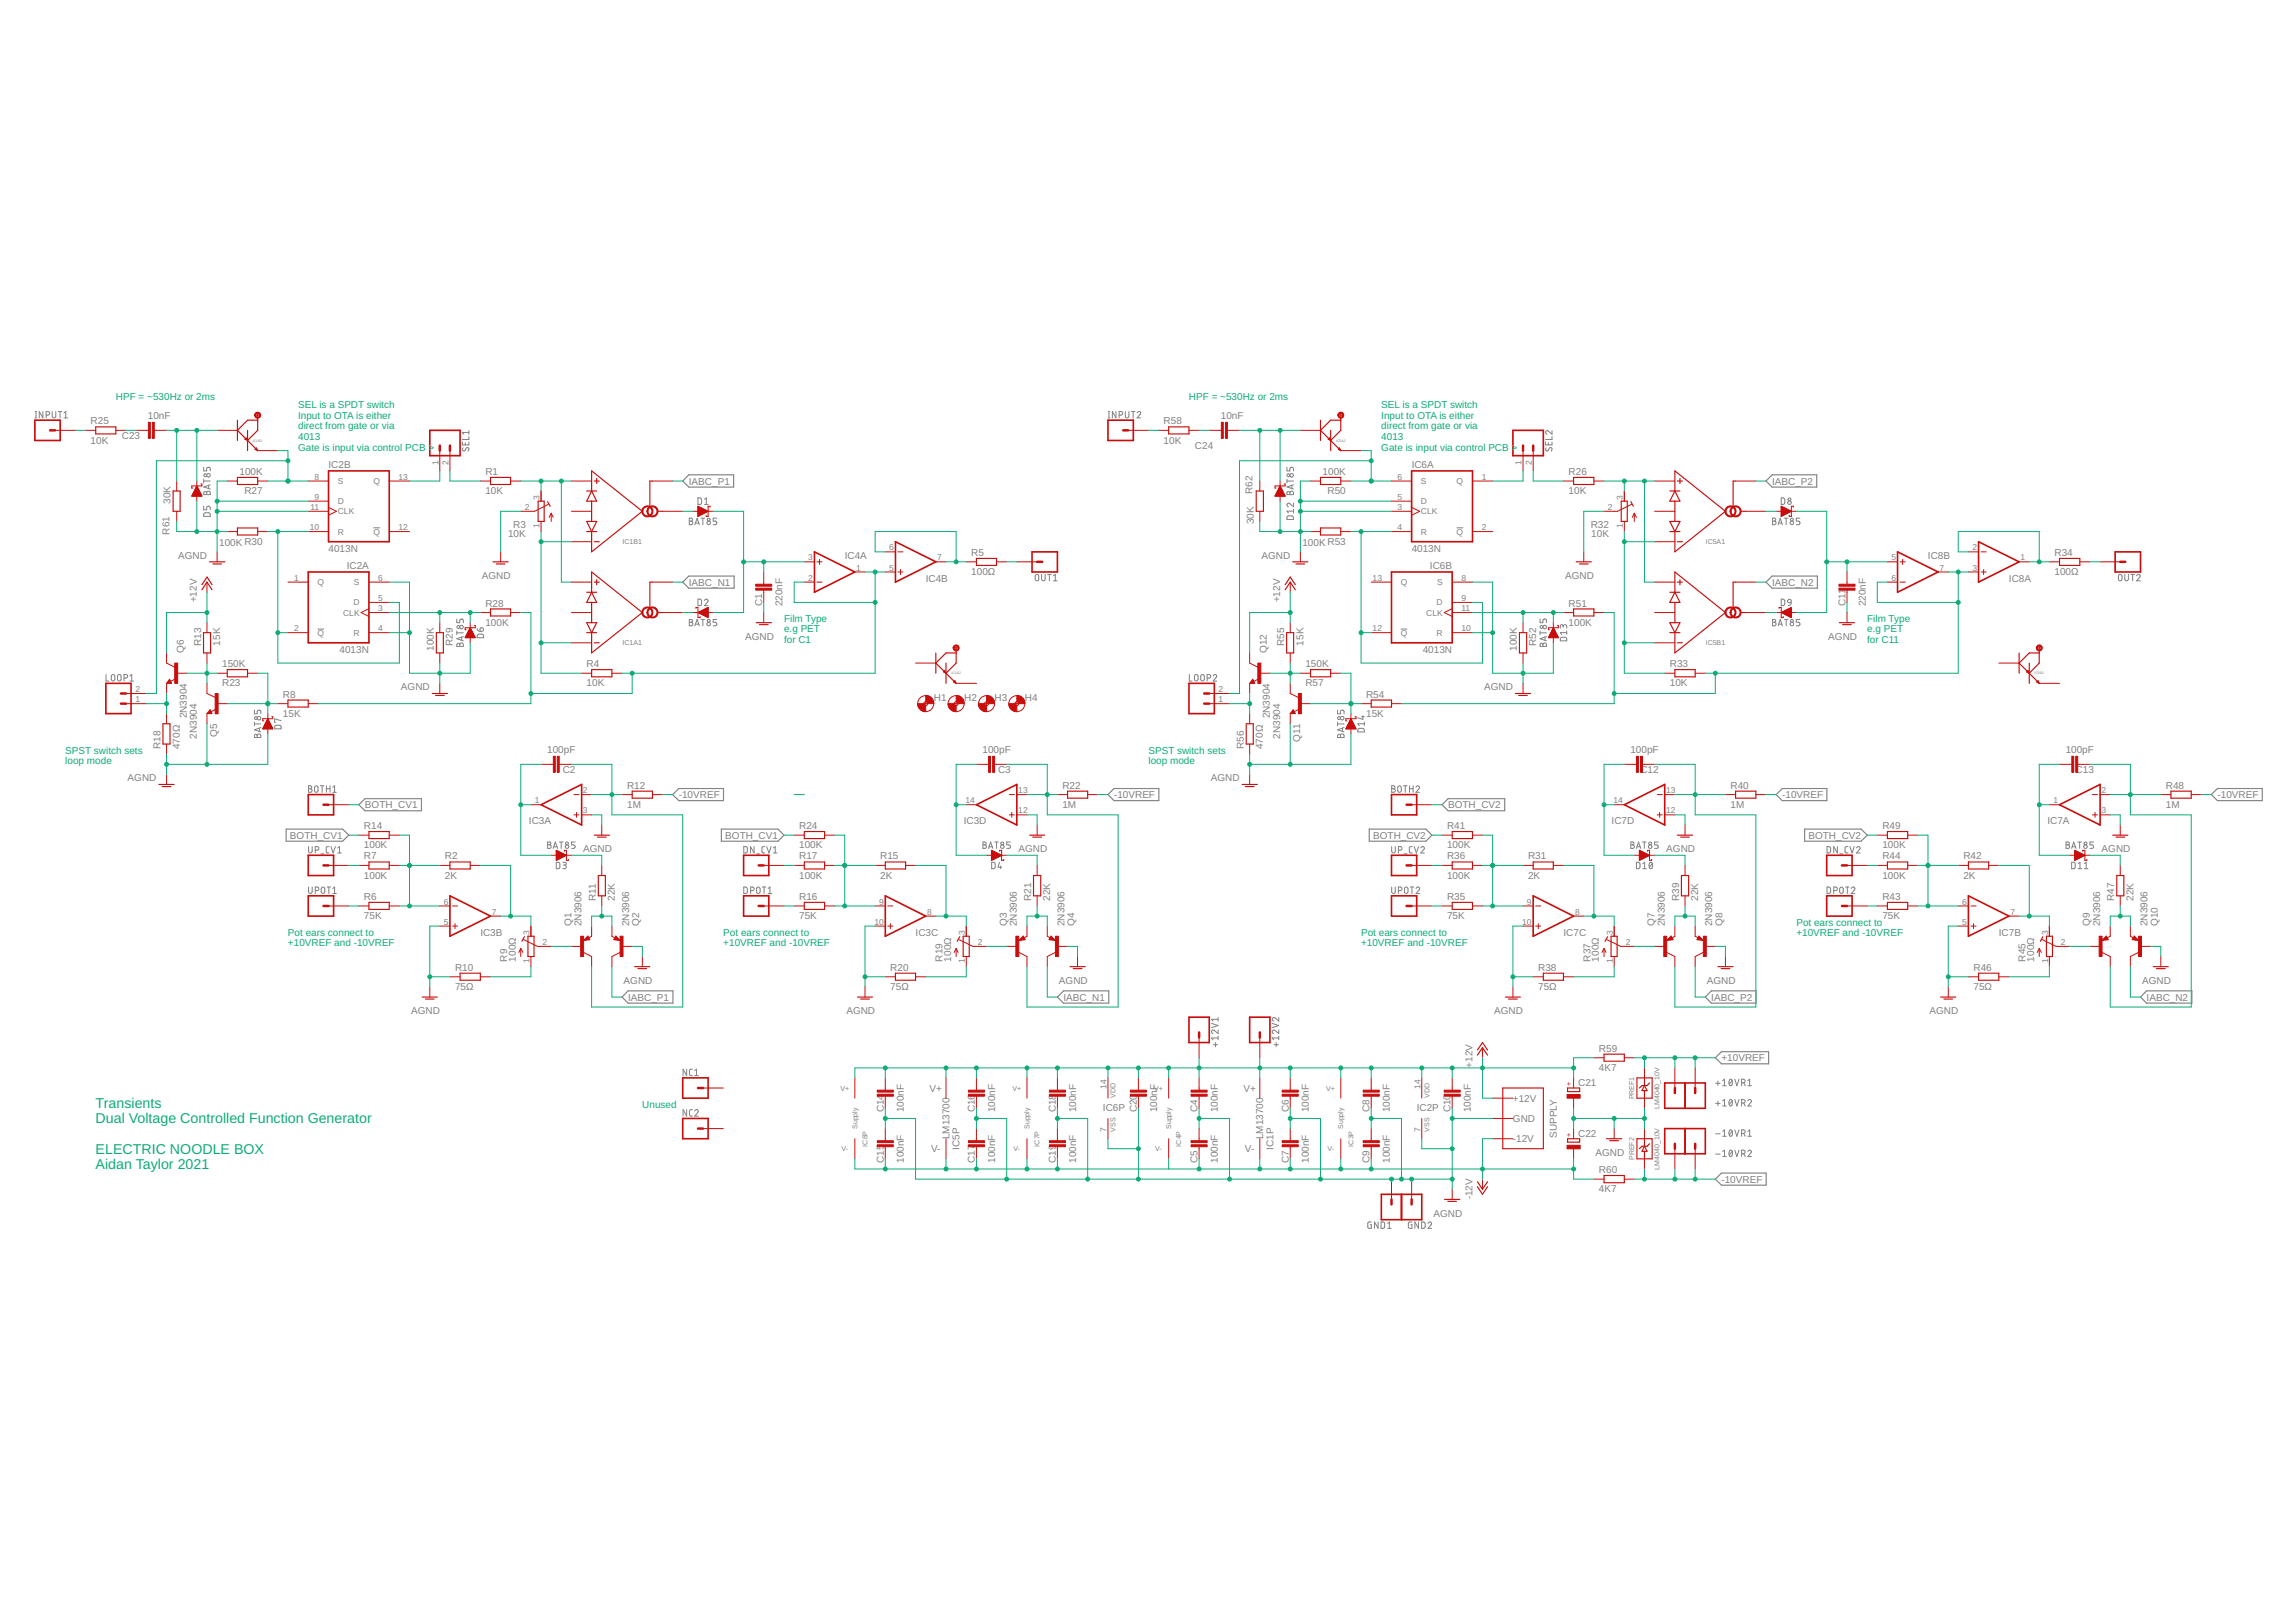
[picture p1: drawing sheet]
<svg xmlns="http://www.w3.org/2000/svg" width="297mm" height="210mm" viewBox="0 0 297 210" stroke-linecap="round" stroke-linejoin="round" font-family="sans-serif">
<defs><g id="words">
<g font-size="1.8" fill="#0dab76">
<text x="12.4" y="143.4">Transients</text>
<text x="12.4" y="145.4">Dual Voltage Controlled Function Generator</text>
<text x="12.4" y="149.3">ELECTRIC NOODLE BOX</text>
<text x="12.4" y="151.3">Aidan Taylor 2021</text>
</g>
<g font-size="1.3" fill="#0dab76">
<text x="15" y="51.8">HPF = ~530Hz or 2ms</text>
<text x="38.6" y="52.8">SEL is a SPDT switch</text>
<text x="153.8" y="51.8">HPF = ~530Hz or 2ms</text>
<text x="178.7" y="52.8">SEL is a SPDT switch</text>
<text x="38.6" y="54.2">Input to OTA is either</text>
<text x="38.6" y="55.6">direct from gate or via</text>
<text x="38.6" y="56.9">4013</text>
<text x="38.6" y="58.3">Gate is input via control PCB &gt;</text>
<text x="178.7" y="54.2">Input to OTA is either</text>
<text x="178.7" y="55.6">direct from gate or via</text>
<text x="178.7" y="56.9">4013</text>
<text x="178.7" y="58.3">Gate is input via control PCB &gt;</text>
<text x="101.4" y="80.4">Film Type</text>
<text x="101.4" y="81.8">e.g PET</text>
<text x="101.4" y="83.2">for C1</text>
<text x="241.6" y="80.4">Film Type</text>
<text x="241.6" y="81.8">e.g PET</text>
<text x="241.6" y="83.2">for C11</text>
<text x="8.4" y="97.5">SPST switch sets</text>
<text x="8.4" y="98.9">loop mode</text>
<text x="148.6" y="97.5">SPST switch sets</text>
<text x="148.6" y="98.9">loop mode</text>
<text x="232.4" y="119.8">Pot ears connect to</text>
<text x="37.3" y="121.1">Pot ears connect to</text>
<text x="37.3" y="122.5">+10VREF and -10VREF</text>
<text x="93.6" y="121.1">Pot ears connect to</text>
<text x="93.6" y="122.5">+10VREF and -10VREF</text>
<text x="176.1" y="121.1">Pot ears connect to</text>
<text x="176.1" y="122.5">+10VREF and -10VREF</text>
<text x="232.4" y="121.2">+10VREF and -10VREF</text>
<text x="83.1" y="143.4">Unused</text>
</g>
<g font-size="1.3" fill="#808080">
<text x="11.7" y="57.4">10K</text>
<text x="11.7" y="54.9">R25</text>
<text x="15.8" y="56.8">C23</text>
<text x="19.1" y="54.2">10nF</text>
<text x="150.5" y="57.4">10K</text>
<text x="150.5" y="54.9">R58</text>
<text x="154.6" y="58.1">C24</text>
<text x="157.9" y="54.2">10nF</text>
<text x="22.1" y="65.2" transform="rotate(-90 22.1 65.2)">30K</text>
<text x="31" y="61.4">100K</text>
<text x="31.6" y="63.9">R27</text>
<text x="42.5" y="60.6">IC2B</text>
<text x="62.8" y="63.9">10K</text>
<text x="62.8" y="61.5">R1</text>
<text x="89.1" y="62.7">IABC_P1</text>
<text x="162.1" y="64" transform="rotate(-90 162.1 64)">R62</text>
<text x="171.1" y="61.4">100K</text>
<text x="171.7" y="63.9">R50</text>
<text x="182.6" y="60.6">IC6A</text>
<text x="202.9" y="63.9">10K</text>
<text x="202.9" y="61.5">R26</text>
<text x="229.3" y="62.7">IABC_P2</text>
<text x="21.9" y="69.2" transform="rotate(-90 21.9 69.2)">R61</text>
<text x="28.4" y="70.6">100K R30</text>
<text x="42.5" y="71.4">4013N</text>
<text x="65.7" y="69.4">10K</text>
<text x="66.4" y="68.3">R3</text>
<text x="125.7" y="71.9">R5</text>
<text x="162.2" y="67.8" transform="rotate(-90 162.2 67.8)">30K</text>
<text x="168.5" y="70.6">100K R53</text>
<text x="182.6" y="71.4">4013N</text>
<text x="205.8" y="68.3">R32</text>
<text x="205.9" y="69.4">10K</text>
<text x="265.8" y="71.9">R34</text>
<text x="23.1" y="72.3">AGND</text>
<text x="25.5" y="78" transform="rotate(-90 25.5 78)">+12V</text>
<text x="44.9" y="73.7">IC2A</text>
<text x="62.3" y="74.9">AGND</text>
<text x="89.1" y="75.8">IABC_N1</text>
<text x="109.3" y="72.4">IC4A</text>
<text x="119.8" y="75.3">IC4B</text>
<text x="125.7" y="74.4">100Ω</text>
<text x="163.2" y="72.3">AGND</text>
<text x="165.6" y="78" transform="rotate(-90 165.6 78)">+12V</text>
<text x="185" y="73.7">IC6B</text>
<text x="202.5" y="74.9">AGND</text>
<text x="229.3" y="75.8">IABC_N2</text>
<text x="249.4" y="72.4">IC8B</text>
<text x="259.9" y="75.3">IC8A</text>
<text x="265.8" y="74.4">100Ω</text>
<text x="26" y="83.6" transform="rotate(-90 26 83.6)">R13</text>
<text x="28.5" y="83.5" transform="rotate(-90 28.5 83.5)">15K</text>
<text x="58.6" y="83.6" transform="rotate(-90 58.6 83.6)">R29</text>
<text x="62.8" y="81">100K</text>
<text x="62.8" y="78.5">R28</text>
<text x="96.4" y="82.8">AGND</text>
<text x="98.6" y="78.5" transform="rotate(-90 98.6 78.5)">C1</text>
<text x="101.2" y="78.5" transform="rotate(-90 101.2 78.5)">220nF</text>
<text x="166.1" y="83.6" transform="rotate(-90 166.1 83.6)">R55</text>
<text x="168.6" y="83.5" transform="rotate(-90 168.6 83.5)">15K</text>
<text x="198.7" y="83.6" transform="rotate(-90 198.7 83.6)">R52</text>
<text x="202.9" y="81">100K</text>
<text x="202.9" y="78.5">R51</text>
<text x="236.5" y="82.8">AGND</text>
<text x="238.8" y="78.5" transform="rotate(-90 238.8 78.5)">C11</text>
<text x="241.4" y="78.5" transform="rotate(-90 241.4 78.5)">220nF</text>
<text x="23.8" y="84.5" transform="rotate(-90 23.8 84.5)">Q6</text>
<text x="28.7" y="86.3">150K</text>
<text x="28.7" y="88.8">R23</text>
<text x="43.9" y="84.5">4013N</text>
<text x="51.9" y="89.3">AGND</text>
<text x="56.1" y="84.2" transform="rotate(-90 56.1 84.2)">100K</text>
<text x="75.9" y="88.8">10K</text>
<text x="75.9" y="86.3">R4</text>
<text x="163.9" y="84.5" transform="rotate(-90 163.9 84.5)">Q12</text>
<text x="168.9" y="86.3">150K</text>
<text x="168.9" y="88.8">R57</text>
<text x="184.1" y="84.5">4013N</text>
<text x="192" y="89.3">AGND</text>
<text x="196.2" y="84.2" transform="rotate(-90 196.2 84.2)">100K</text>
<text x="216" y="88.8">10K</text>
<text x="216" y="86.3">R33</text>
<text x="24.2" y="93" transform="rotate(-90 24.2 93)">2N3904</text>
<text x="25.5" y="95.6" transform="rotate(-90 25.5 95.6)">2N3904</text>
<text x="28.1" y="95.4" transform="rotate(-90 28.1 95.4)">Q5</text>
<text x="36.6" y="92.8">15K</text>
<text x="36.6" y="90.3">R8</text>
<text x="120.8" y="90.7">H1</text>
<text x="124.7" y="90.7">H2</text>
<text x="128.7" y="90.7">H3</text>
<text x="132.6" y="90.7">H4</text>
<text x="164.3" y="93" transform="rotate(-90 164.3 93)">2N3904</text>
<text x="165.6" y="95.6" transform="rotate(-90 165.6 95.6)">2N3904</text>
<text x="176.7" y="92.8">15K</text>
<text x="176.7" y="90.3">R54</text>
<text x="16.5" y="101.1">AGND</text>
<text x="20.8" y="96.9" transform="rotate(-90 20.8 96.9)">R18</text>
<text x="23.2" y="96.9" transform="rotate(-90 23.2 96.9)">470Ω</text>
<text x="70.8" y="97.4">100pF</text>
<text x="72.8" y="100">C2</text>
<text x="127.1" y="97.4">100pF</text>
<text x="129.1" y="100">C3</text>
<text x="156.6" y="101.1">AGND</text>
<text x="160.9" y="96.9" transform="rotate(-90 160.9 96.9)">R56</text>
<text x="163.4" y="96.9" transform="rotate(-90 163.4 96.9)">470Ω</text>
<text x="168.2" y="96" transform="rotate(-90 168.2 96)">Q11</text>
<text x="210.9" y="97.4">100pF</text>
<text x="212.2" y="100">C12</text>
<text x="267.2" y="97.4">100pF</text>
<text x="268.5" y="100">C13</text>
<text x="47.1" y="107.3">R14</text>
<text x="47.2" y="104.6">BOTH_CV1</text>
<text x="68.4" y="106.7">IC3A</text>
<text x="81.1" y="104.5">1M</text>
<text x="81.1" y="102.1">R12</text>
<text x="87.8" y="103.3">-10VREF</text>
<text x="103.4" y="107.3">R24</text>
<text x="124.7" y="106.7">IC3D</text>
<text x="137.4" y="104.5">1M</text>
<text x="137.4" y="102.1">R22</text>
<text x="144.1" y="103.3">-10VREF</text>
<text x="187.2" y="107.3">R41</text>
<text x="187.3" y="104.6">BOTH_CV2</text>
<text x="208.5" y="106.7">IC7D</text>
<text x="223.9" y="104.5">1M</text>
<text x="223.9" y="102.1">R40</text>
<text x="230.6" y="103.3">-10VREF</text>
<text x="243.5" y="107.3">R49</text>
<text x="264.9" y="106.7">IC7A</text>
<text x="280.2" y="104.5">1M</text>
<text x="280.2" y="102.1">R48</text>
<text x="286.9" y="103.3">-10VREF</text>
<text x="37.5" y="108.5">BOTH_CV1</text>
<text x="47.1" y="113.7">100K</text>
<text x="47.1" y="109.8">100K</text>
<text x="47.1" y="111.2">R7</text>
<text x="57.6" y="113.7">2K</text>
<text x="57.6" y="111.2">R2</text>
<text x="75.4" y="110.3">AGND</text>
<text x="93.8" y="108.5">BOTH_CV1</text>
<text x="103.4" y="113.7">100K</text>
<text x="103.4" y="109.8">100K</text>
<text x="103.4" y="111.2">R17</text>
<text x="113.9" y="113.7">2K</text>
<text x="113.9" y="111.2">R15</text>
<text x="131.8" y="110.3">AGND</text>
<text x="177.6" y="108.5">BOTH_CV2</text>
<text x="187.2" y="113.7">100K</text>
<text x="187.2" y="109.8">100K</text>
<text x="187.2" y="111.2">R36</text>
<text x="197.7" y="113.7">2K</text>
<text x="197.7" y="111.2">R31</text>
<text x="215.6" y="110.3">AGND</text>
<text x="234" y="108.5">BOTH_CV2</text>
<text x="243.5" y="113.7">100K</text>
<text x="243.5" y="109.8">100K</text>
<text x="243.5" y="111.2">R44</text>
<text x="254" y="113.7">2K</text>
<text x="254" y="111.2">R42</text>
<text x="271.9" y="110.3">AGND</text>
<text x="47.1" y="118.9">75K</text>
<text x="47.1" y="116.5">R6</text>
<text x="73.9" y="119.9" transform="rotate(-90 73.9 119.9)">Q1</text>
<text x="75.2" y="119.9" transform="rotate(-90 75.2 119.9)">2N3906</text>
<text x="77.1" y="116.6" transform="rotate(-90 77.1 116.6)">R11</text>
<text x="79.6" y="116.6" transform="rotate(-90 79.6 116.6)">22K</text>
<text x="81.4" y="119.9" transform="rotate(-90 81.4 119.9)">2N3906</text>
<text x="82.7" y="119.9" transform="rotate(-90 82.7 119.9)">Q2</text>
<text x="103.4" y="118.9">75K</text>
<text x="103.4" y="116.5">R16</text>
<text x="130.2" y="119.9" transform="rotate(-90 130.2 119.9)">Q3</text>
<text x="131.6" y="119.9" transform="rotate(-90 131.6 119.9)">2N3906</text>
<text x="133.4" y="116.6" transform="rotate(-90 133.4 116.6)">R21</text>
<text x="135.9" y="116.6" transform="rotate(-90 135.9 116.6)">22K</text>
<text x="137.7" y="119.9" transform="rotate(-90 137.7 119.9)">2N3906</text>
<text x="139" y="119.9" transform="rotate(-90 139 119.9)">Q4</text>
<text x="187.2" y="118.9">75K</text>
<text x="187.2" y="116.5">R35</text>
<text x="214.1" y="119.9" transform="rotate(-90 214.1 119.9)">Q7</text>
<text x="215.4" y="119.9" transform="rotate(-90 215.4 119.9)">2N3906</text>
<text x="217.2" y="116.6" transform="rotate(-90 217.2 116.6)">R39</text>
<text x="219.7" y="116.6" transform="rotate(-90 219.7 116.6)">22K</text>
<text x="221.5" y="119.9" transform="rotate(-90 221.5 119.9)">2N3906</text>
<text x="222.8" y="119.9" transform="rotate(-90 222.8 119.9)">Q8</text>
<text x="243.5" y="118.9">75K</text>
<text x="243.5" y="116.5">R43</text>
<text x="270.4" y="119.9" transform="rotate(-90 270.4 119.9)">Q9</text>
<text x="271.7" y="119.9" transform="rotate(-90 271.7 119.9)">2N3906</text>
<text x="273.5" y="116.6" transform="rotate(-90 273.5 116.6)">R47</text>
<text x="276" y="116.6" transform="rotate(-90 276 116.6)">22K</text>
<text x="277.8" y="119.9" transform="rotate(-90 277.8 119.9)">2N3906</text>
<text x="279.1" y="119.9" transform="rotate(-90 279.1 119.9)">Q10</text>
<text x="58.9" y="125.6">R10</text>
<text x="62.1" y="121.1">IC3B</text>
<text x="65.6" y="124.4" transform="rotate(-90 65.6 124.4)">R9</text>
<text x="66.7" y="124.4" transform="rotate(-90 66.7 124.4)">100Ω</text>
<text x="115.2" y="125.6">R20</text>
<text x="118.5" y="121.1">IC3C</text>
<text x="121.9" y="124.4" transform="rotate(-90 121.9 124.4)">R19</text>
<text x="123" y="124.4" transform="rotate(-90 123 124.4)">100Ω</text>
<text x="199" y="125.6">R38</text>
<text x="202.3" y="121.1">IC7C</text>
<text x="205.7" y="124.4" transform="rotate(-90 205.7 124.4)">R37</text>
<text x="206.9" y="124.4" transform="rotate(-90 206.9 124.4)">100Ω</text>
<text x="255.3" y="125.6">R46</text>
<text x="258.6" y="121.1">IC7B</text>
<text x="262.1" y="124.4" transform="rotate(-90 262.1 124.4)">R45</text>
<text x="263.2" y="124.4" transform="rotate(-90 263.2 124.4)">100Ω</text>
<text x="53.2" y="131.2">AGND</text>
<text x="58.9" y="128.1">75Ω</text>
<text x="80.7" y="127.3">AGND</text>
<text x="81.3" y="129.5">IABC_P1</text>
<text x="109.5" y="131.2">AGND</text>
<text x="115.2" y="128.1">75Ω</text>
<text x="137" y="127.3">AGND</text>
<text x="137.6" y="129.5">IABC_N1</text>
<text x="193.3" y="131.2">AGND</text>
<text x="199" y="128.1">75Ω</text>
<text x="220.8" y="127.3">AGND</text>
<text x="221.4" y="129.5">IABC_P2</text>
<text x="249.6" y="131.2">AGND</text>
<text x="255.3" y="128.1">75Ω</text>
<text x="277.1" y="127.3">AGND</text>
<text x="277.7" y="129.5">IABC_N2</text>
<text x="206.9" y="136.1">R59</text>
<text x="222.7" y="137.3">+10VREF</text>
<text x="114.3" y="143.9" transform="rotate(-90 114.3 143.9)">C14</text>
<text x="117" y="143.9" transform="rotate(-90 117 143.9)">100nF</text>
<text x="120.3" y="141.3">V+</text>
<text x="126.1" y="143.9" transform="rotate(-90 126.1 143.9)">C16</text>
<text x="128.7" y="143.9" transform="rotate(-90 128.7 143.9)">100nF</text>
<text x="136.6" y="143.9" transform="rotate(-90 136.6 143.9)">C18</text>
<text x="139.2" y="143.9" transform="rotate(-90 139.2 143.9)">100nF</text>
<text x="142.7" y="143.8">IC6P</text>
<text x="147.1" y="143.9" transform="rotate(-90 147.1 143.9)">C20</text>
<text x="149.7" y="143.9" transform="rotate(-90 149.7 143.9)">100nF</text>
<text x="154.9" y="143.9" transform="rotate(-90 154.9 143.9)">C4</text>
<text x="157.6" y="143.9" transform="rotate(-90 157.6 143.9)">100nF</text>
<text x="160.9" y="141.3">V+</text>
<text x="166.7" y="143.9" transform="rotate(-90 166.7 143.9)">C6</text>
<text x="169.3" y="143.9" transform="rotate(-90 169.3 143.9)">100nF</text>
<text x="177.2" y="143.9" transform="rotate(-90 177.2 143.9)">C8</text>
<text x="179.8" y="143.9" transform="rotate(-90 179.8 143.9)">100nF</text>
<text x="183.3" y="143.8">IC2P</text>
<text x="187.7" y="143.9" transform="rotate(-90 187.7 143.9)">C10</text>
<text x="190.3" y="143.9" transform="rotate(-90 190.3 143.9)">100nF</text>
<text x="190.5" y="138.2" transform="rotate(-90 190.5 138.2)">+12V</text>
<text x="195.7" y="142.6">+12V</text>
<text x="204.2" y="140.6">C21</text>
<text x="206.9" y="138.6">4K7</text>
<text x="120.5" y="149.1">V-</text>
<text x="122.8" y="147.4" transform="rotate(-90 122.8 147.4)">LM13700</text>
<text x="124.1" y="148.8" transform="rotate(-90 124.1 148.8)">IC5P</text>
<text x="161.1" y="149.1">V-</text>
<text x="163.4" y="147.4" transform="rotate(-90 163.4 147.4)">LM13700</text>
<text x="164.7" y="148.8" transform="rotate(-90 164.7 148.8)">IC1P</text>
<text x="195.7" y="145.2">GND</text>
<text x="195.7" y="147.8">-12V</text>
<text x="201.4" y="147.2" transform="rotate(-90 201.4 147.2)">SUPPLY</text>
<text x="204.2" y="147.1">C22</text>
<text x="206.4" y="149.6">AGND</text>
<text x="114.3" y="150.5" transform="rotate(-90 114.3 150.5)">C15</text>
<text x="117" y="150.5" transform="rotate(-90 117 150.5)">100nF</text>
<text x="126.1" y="150.5" transform="rotate(-90 126.1 150.5)">C17</text>
<text x="128.7" y="150.5" transform="rotate(-90 128.7 150.5)">100nF</text>
<text x="136.6" y="150.5" transform="rotate(-90 136.6 150.5)">C19</text>
<text x="139.2" y="150.5" transform="rotate(-90 139.2 150.5)">100nF</text>
<text x="154.9" y="150.5" transform="rotate(-90 154.9 150.5)">C5</text>
<text x="157.6" y="150.5" transform="rotate(-90 157.6 150.5)">100nF</text>
<text x="166.7" y="150.5" transform="rotate(-90 166.7 150.5)">C7</text>
<text x="169.3" y="150.5" transform="rotate(-90 169.3 150.5)">100nF</text>
<text x="177.2" y="150.5" transform="rotate(-90 177.2 150.5)">C9</text>
<text x="179.8" y="150.5" transform="rotate(-90 179.8 150.5)">100nF</text>
<text x="190.5" y="155.2" transform="rotate(-90 190.5 155.2)">-12V</text>
<text x="206.9" y="154.3">4K7</text>
<text x="206.9" y="151.8">R60</text>
<text x="222.7" y="153.1">-10VREF</text>
<text x="185.5" y="157.4">AGND</text>
</g>
<g font-size="1.1" fill="#808080">
<text x="40.1" y="66">11</text>
<text x="40.7" y="64.7">9</text>
<text x="40.7" y="62.1">8</text>
<text x="43.7" y="65.3">D</text>
<text x="43.7" y="62.6">S</text>
<text x="48.3" y="62.6">Q</text>
<text x="51.6" y="62.1">13</text>
<text x="56.7" y="60.1" transform="rotate(-90 56.7 60.1)">1</text>
<text x="58" y="60.1" transform="rotate(-90 58 60.1)">2</text>
<text x="67.9" y="66">2</text>
<text x="69.8" y="64.7" transform="rotate(-90 69.8 64.7)">3</text>
<text x="180.8" y="66">3</text>
<text x="180.8" y="64.7">5</text>
<text x="180.8" y="62.1">6</text>
<text x="183.8" y="65.3">D</text>
<text x="183.8" y="62.6">S</text>
<text x="188.4" y="62.6">Q</text>
<text x="191.7" y="62.1">1</text>
<text x="196.9" y="60.1" transform="rotate(-90 196.9 60.1)">1</text>
<text x="198.2" y="60.1" transform="rotate(-90 198.2 60.1)">2</text>
<text x="208" y="66">2</text>
<text x="210" y="64.7" transform="rotate(-90 210 64.7)">3</text>
<text x="40.1" y="68.6">10</text>
<text x="43.7" y="66.6">CLK</text>
<text x="43.7" y="69.2">R</text>
<text x="48.3" y="69.2">Q</text>
<text x="51.6" y="68.6">12</text>
<text x="69.8" y="68.3" transform="rotate(-90 69.8 68.3)">1</text>
<text x="115" y="71.2">6</text>
<text x="180.8" y="68.6">4</text>
<text x="183.8" y="66.6">CLK</text>
<text x="183.8" y="69.2">R</text>
<text x="188.4" y="69.2">Q</text>
<text x="191.7" y="68.6">2</text>
<text x="210" y="68.3" transform="rotate(-90 210 68.3)">1</text>
<text x="255.2" y="71.2">2</text>
<text x="38.1" y="75.2">1</text>
<text x="41.1" y="75.7">Q</text>
<text x="45.8" y="75.7">S</text>
<text x="48.9" y="77.8">5</text>
<text x="48.9" y="75.2">6</text>
<text x="104.6" y="75.2">2</text>
<text x="104.6" y="72.5">3</text>
<text x="110.8" y="73.8">1</text>
<text x="115" y="73.8">5</text>
<text x="121.3" y="72.5">7</text>
<text x="177.6" y="75.2">13</text>
<text x="181.2" y="75.7">Q</text>
<text x="185.9" y="75.7">S</text>
<text x="189.1" y="77.8">9</text>
<text x="189.1" y="75.2">8</text>
<text x="244.7" y="75.2">6</text>
<text x="244.7" y="72.5">5</text>
<text x="250.9" y="73.8">7</text>
<text x="255.2" y="73.8">3</text>
<text x="261.4" y="72.5">1</text>
<text x="38.1" y="81.7">2</text>
<text x="41.1" y="82.3">Q</text>
<text x="44.4" y="79.7">CLK</text>
<text x="45.7" y="82.3">R</text>
<text x="45.7" y="78.3">D</text>
<text x="48.9" y="79.1">3</text>
<text x="48.9" y="81.7">4</text>
<text x="177.6" y="81.7">12</text>
<text x="181.2" y="82.3">Q</text>
<text x="184.5" y="79.7">CLK</text>
<text x="185.9" y="82.3">R</text>
<text x="185.9" y="78.3">D</text>
<text x="189.1" y="79.1">11</text>
<text x="189.1" y="81.7">10</text>
<text x="17.5" y="89.6">2</text>
<text x="157.6" y="89.6">2</text>
<text x="17.5" y="90.9">1</text>
<text x="157.6" y="90.9">1</text>
<text x="69.2" y="104">1</text>
<text x="75.4" y="102.7">2</text>
<text x="75.4" y="105.3">3</text>
<text x="124.9" y="104">14</text>
<text x="131.7" y="102.7">13</text>
<text x="131.7" y="105.3">12</text>
<text x="208.7" y="104">14</text>
<text x="215.6" y="102.7">13</text>
<text x="215.6" y="105.3">12</text>
<text x="265.7" y="104">1</text>
<text x="271.9" y="102.7">2</text>
<text x="271.9" y="105.3">3</text>
<text x="57.4" y="117.1">6</text>
<text x="57.4" y="119.7">5</text>
<text x="63.6" y="118.4">7</text>
<text x="113.1" y="119.7">10</text>
<text x="113.7" y="117.1">9</text>
<text x="120" y="118.4">8</text>
<text x="196.9" y="119.7">10</text>
<text x="197.6" y="117.1">9</text>
<text x="203.8" y="118.4">8</text>
<text x="253.9" y="117.1">6</text>
<text x="253.9" y="119.7">5</text>
<text x="260.1" y="118.4">7</text>
<text x="68.5" y="124.6" transform="rotate(-90 68.5 124.6)">1</text>
<text x="68.5" y="121" transform="rotate(-90 68.5 121)">3</text>
<text x="70.2" y="122.3">2</text>
<text x="124.8" y="124.6" transform="rotate(-90 124.8 124.6)">1</text>
<text x="124.8" y="121" transform="rotate(-90 124.8 121)">3</text>
<text x="126.5" y="122.3">2</text>
<text x="208.6" y="124.6" transform="rotate(-90 208.6 124.6)">1</text>
<text x="208.6" y="121" transform="rotate(-90 208.6 121)">3</text>
<text x="210.3" y="122.3">2</text>
<text x="265" y="124.6" transform="rotate(-90 265 124.6)">1</text>
<text x="265" y="121" transform="rotate(-90 265 121)">3</text>
<text x="266.6" y="122.3">2</text>
<text x="143.2" y="140.9" transform="rotate(-90 143.2 140.9)">14</text>
<text x="183.8" y="140.9" transform="rotate(-90 183.8 140.9)">14</text>
<text x="143.2" y="146.6" transform="rotate(-90 143.2 146.6)">7</text>
<text x="183.8" y="146.6" transform="rotate(-90 183.8 146.6)">7</text>
</g>
<g font-size=".9" fill="#808080">
<text x="80.5" y="70.4">IC1B1</text>
<text x="220.7" y="70.4">IC5A1</text>
<text x="80.5" y="83.5">IC1A1</text>
<text x="220.7" y="83.5">IC5B1</text>
<text x="108.7" y="141.1">V+</text>
<text x="131" y="141.1">V+</text>
<text x="144.3" y="142.1" transform="rotate(-90 144.3 142.1)">VDD</text>
<text x="149.3" y="141.1">V+</text>
<text x="171.6" y="141.1">V+</text>
<text x="184.9" y="142.1" transform="rotate(-90 184.9 142.1)">VDD</text>
<text x="211.4" y="142.3" transform="rotate(-90 211.4 142.3)">PREF1</text>
<text x="214.7" y="143.5" transform="rotate(-90 214.7 143.5)">LM4040_10V</text>
<text x="108.9" y="149">V-</text>
<text x="110.9" y="146.1" transform="rotate(-90 110.9 146.1)">Supply</text>
<text x="112.2" y="148.4" transform="rotate(-90 112.2 148.4)">IC8P</text>
<text x="131.1" y="149">V-</text>
<text x="133.2" y="146.1" transform="rotate(-90 133.2 146.1)">Supply</text>
<text x="134.5" y="148.4" transform="rotate(-90 134.5 148.4)">IC7P</text>
<text x="144.3" y="146.4" transform="rotate(-90 144.3 146.4)">VSS</text>
<text x="149.5" y="149">V-</text>
<text x="151.5" y="146.1" transform="rotate(-90 151.5 146.1)">Supply</text>
<text x="152.8" y="148.4" transform="rotate(-90 152.8 148.4)">IC4P</text>
<text x="171.7" y="149">V-</text>
<text x="173.8" y="146.1" transform="rotate(-90 173.8 146.1)">Supply</text>
<text x="175.1" y="148.4" transform="rotate(-90 175.1 148.4)">IC3P</text>
<text x="184.9" y="146.4" transform="rotate(-90 184.9 146.4)">VSS</text>
<text x="211.4" y="150.1" transform="rotate(-90 211.4 150.1)">PREF2</text>
<text x="214.7" y="151.4" transform="rotate(-90 214.7 151.4)">LM4040_10V</text>
</g>
<g font-size=".9" fill="#c90d0c">
<text x="203.3" y="140.6" transform="rotate(-90 203.3 140.6)">+</text>
<text x="203.3" y="147.1" transform="rotate(-90 203.3 147.1)">+</text>
</g>
<g font-size=".4" fill="#808080">
<text x="32.7" y="57.2">IC1B2</text>
<text x="172.9" y="57.2">IC5A2</text>
<text x="123.1" y="87.3">IC1A2</text>
<text x="263.2" y="87.3">IC5B2</text>
</g>
</g></defs>
<g fill="none" stroke="#808080" stroke-width=".13">
<path d="M4.6 54.1h.1M4.6 53.3h.1M4.7 53.3v.8M5.5 53.3v.8l-.4-.8v.8M6 53.7h.2a.23 .23 0 0 0 .2-.2 .23 .23 0 0 0-.2-.2h-.2v.8M6.8 53.3v.5a.23 .23 0 0 0 .2 .3 .23 .23 0 0 0 .2-.3v-.5M7.5 53.3h.5M7.8 53.3v.8M8.3 54.1h.4M8.3 53.4l.2-.1v.8M59.8 57.2v.4h.9v-.4M59.9 58l-.1 .2 .2 .2 .4-.5h.2a.29 .29 0 0 1-.1 .5"/>
<path d="M60.2 57.3v.3M60.7 55.7v.5M60.7 56.5v.4h-.9M60.7 56h-.9l.2 .2M143.4 54.1h.2M143.4 53.3h.2M143.5 53.3v.8M144.4 53.3v.8l-.5-.8v.8M144.8 53.7h.2a.23 .23 0 0 0 .2-.2 .23 .23 0 0 0-.2-.2h-.2v.8M145.6 53.3v.5a.23 .23 0 0 0 .2 .3 .23 .23 0 0 0 .2-.3v-.5M146.4 53.3h.4M146.6 53.3v.8"/>
<path d="M147.1 53.4a.23 .23 0 0 1 .3-.1 .23 .23 0 0 1 .1 .3l-.4 .5h.5M200 57.2v.4h.8v-.4M200 58v.3l.2 .1 .3-.5h.2a.3 .3 0 0 1 0 .5M200.3 57.3v.3M200.8 55.7v.5l-.5-.4a.23 .23 0 0 0-.3 .1 .23 .23 0 0 0 .2 .3M200.8 56.5v.4h-.8M26.4 60.5v.4h.3l.1-.3 .1-.1 .3 .1v.3M26.4 65.5v.5h.3l.1-.4 .1-.1 .3 .1v.4M26.4 62v.5M26.4 62.3h.8M26.4 63.7l.1-.1 .2 .2a.23 .23 0 0 1 .3-.3 .23 .23 0 0 1 .2 .3v.2h-.8zM26.4 66.5a.67 .67 0 0 1 .7-.1l.1 .4h-.8z"/>
<path d="M26.7 63.8v.2M27 62.8v.4M27.2 62.7l-.8 .3 .8 .3M48.3 68.3h.8M89.2 67.1h.3l.1 .1v.1l-.2 .1a.23 .23 0 0 1 .2 .3 .23 .23 0 0 1-.2 .2h-.2zM89.2 67.4h.2M89.9 67.9l.3-.8 .3 .8M90 67.7h.4M90.3 64.4l.4 .1a.67 .67 0 0 1 0 .7l-.4 .1zM90.3 77.5l.4 .2 .1 .4-.1 .2-.4 .1zM90.7 67.1h.5M90.9 67.1v.8"/>
<path d="M91.1 77.7a.23 .23 0 0 1 .4-.2 .23 .23 0 0 1 0 .4l-.4 .5h.5M91.1 65.3h.5M91.1 64.6l.3-.2v.9M92.7 67.1h-.4v.3l.3 .1 .1 .1-.1 .3h-.3M134 74.4a.22 .22 0 0 1 .3 0 .22 .22 0 0 1 .1 .2v.3a.23 .23 0 0 1-.2 .3 .23 .23 0 0 1-.3-.3v-.3zM134.7 74.3v.6a.23 .23 0 0 0 .3 .3 .23 .23 0 0 0 .2-.3v-.6M135.5 74.3h.5M135.8 74.3v.9M136.3 74.5l.2-.2v.9M136.3 75.2h.5M166.5 60.5v.4h.4v-.3l.1-.1 .3 .1v.3M166.5 62.3h.8"/>
<path d="M166.5 62v.5M166.5 63.7l.2-.1 .2 .2a.23 .23 0 0 1 .2-.3 .23 .23 0 0 1 .2 .3v.2h-.8zM166.5 66.9l.1-.1a.67 .67 0 0 1 .7 .1v.3h-.8zM166.9 63.8v.2M167.1 62.8v.4M167.3 65.1v.5l-.4-.4a.23 .23 0 0 0-.4 0 .23 .23 0 0 0 .2 .4M167.3 65.9v.5M167.3 62.7l-.8 .3 .8 .3M167.3 66.1h-.8l.2 .3M188.4 68.3h.9M229.3 67.1h.3a.19 .19 0 0 1 .1 .2 .19 .19 0 0 1-.1 .1 .23 .23 0 0 1 .2 .3 .23 .23 0 0 1-.2 .2h-.3zM229.3 67.4h.3"/>
<path d="M230 67.9l.3-.8 .3 .8M230.1 67.7h.4M230.4 64.4h.3l.2 .2v.4l-.1 .3h-.4zM230.4 77.5l.4 .1 .1 .2v.3l-.2 .3h-.3zM230.8 67.1h.5M231.1 67.1v.8M231.3 77.7l.1-.1a.22 .22 0 0 1 .3 .2v.2h-.3l-.1-.2zM231.7 78a.36 .36 0 0 1-.3 .4M232.9 67.1h-.5v.3l.4 .1 .1 .1-.1 .3h-.4M274.2 74.4a.24 .24 0 0 1 .3 .2v.3a.23 .23 0 0 1-.2 .3 .23 .23 0 0 1-.2-.3v-.5zM274.9 74.3v.6a.23 .23 0 0 0 .2 .3 .23 .23 0 0 0 .3-.3v-.6M275.7 74.3h.4"/>
<path d="M275.9 74.3v.9M276.4 74.5a.23 .23 0 0 1 .3-.2 .23 .23 0 0 1 .1 .4l-.4 .5h.5M13.7 87.3v.8h.4M14.4 87.4a.23 .23 0 0 1 .3-.1 .23 .23 0 0 1 .2 .2v.4a.23 .23 0 0 1-.3 .2 .23 .23 0 0 1-.2-.2zM15.2 87.4a.23 .23 0 0 1 .3-.1 .23 .23 0 0 1 .2 .2v.4a.23 .23 0 0 1-.3 .2 .23 .23 0 0 1-.2-.2zM16 87.8h.3a.24 .24 0 0 0 .2-.4l-.5-.1v.8M16.8 88.1h.5M16.8 87.5l.2-.2v.8M32.9 91.9v.5h.4v-.3l.2-.2 .2 .1v.4M32.9 93.5v.4M32.9 93.7h.8M33 95h.2l.1 .2a.23 .23 0 0 1 .2-.2 .23 .23 0 0 1 .2 .2v.2h-.8z"/>
<path d="M33.3 95.2v.2M33.5 94.2v.5M33.7 94.1l-.8 .3 .8 .3M35.6 94l.2-.1h.5l.1 .4h-.9zM36.4 93.3l-.9-.3v.5h.1M41.1 81.4h.8M59.1 80.1v.5h.4v-.4l.2-.1 .2 .1v.4M59.1 81.7v.4M59.1 81.9h.8M59.2 83.3h.2l.1 .1a.23 .23 0 0 1 .2-.2 .23 .23 0 0 1 .2 .2v.3h-.8zM59.5 83.4v.3M59.7 82.4v.5"/>
<path d="M59.9 82.4l-.8 .3 .8 .2M61.7 81.3a.36 .36 0 0 0 .4 .4M61.8 82.2l.2-.1h.4l.2 .2v.2h-.9zM62.1 81.3a.24 .24 0 0 1 .4 0 .24 .24 0 0 1-.2 .4h-.2zM89.2 80.2h.4v.2l-.2 .1a.23 .23 0 0 1 .2 .3 .23 .23 0 0 1-.2 .2h-.2zM89.2 80.5h.2M89.9 81l.3-.8 .3 .8M90 80.8h.4M90.7 80.2h.5M90.9 80.2v.8M92.7 80.2h-.4v.3h.2l.2 .2-.1 .3h-.3M153.9 87.3v.8h.3"/>
<path d="M154.6 87.4a.24 .24 0 0 1 .2-.1 .24 .24 0 0 1 .2 .2v.4a.23 .23 0 0 1-.2 .2 .23 .23 0 0 1-.3-.2zM155.4 87.4a.24 .24 0 0 1 .2-.1 .24 .24 0 0 1 .2 .2v.4a.23 .23 0 0 1-.2 .2 .23 .23 0 0 1-.3-.2zM156.2 87.8h.2a.23 .23 0 0 0 .2-.3 .23 .23 0 0 0-.2-.2h-.2v.8M157 87.5a.23 .23 0 0 1 .3-.2 .23 .23 0 0 1 0 .4l-.3 .4h.4M173 91.9v.5h.4v-.4l.2-.1 .3 .1v.4M173 93.7h.9M173 93.5v.4M173.1 95h.2l.1 .2a.23 .23 0 0 1 .3-.2 .23 .23 0 0 1 .2 .2v.2h-.9zM173.4 95.2v.2M173.7 94.2v.5M173.9 94.1l-.9 .3 .9 .3M175.8 94.3h.6l.1 .4h-.8z"/>
<path d="M176.1 92.8h.4M176.3 92.6v.5l-.6-.2M176.5 93.4v.5M176.5 93.7h-.8l.2 .2M181.2 81.4h.9M199.2 80.1v.5h.4v-.4l.2-.1 .2 .1 .1 .4M199.2 81.9h.9M199.2 81.7v.4M199.3 83.3l.1-.1 .2 .2a.23 .23 0 0 1 .2-.2 .23 .23 0 0 1 .3 .2v.3h-.9zM199.6 83.4v.3M199.9 82.4v.5M200.1 82.4l-.9 .3 .9 .2"/>
<path d="M201.9 82.6l.2-.1h.5l.1 .4h-.8zM202.2 81.1a.23 .23 0 0 1 .3-.3 .23 .23 0 0 1 .2 .3v.2M202.2 81.2v-.3h-.2l-.1 .4M202.7 81.6v.5M202.7 81.9h-.8l.1 .2M229.3 80.2h.4v.2l-.1 .1a.23 .23 0 0 1 .2 .3 .23 .23 0 0 1-.2 .2h-.3zM229.3 80.5h.3M230 81l.3-.8 .3 .8M230.1 80.8h.4M230.8 80.2h.5M231.1 80.2v.8M232.9 80.2h-.5v.3h.3l.2 .2-.1 .3h-.4"/>
<path d="M39.9 109.6v.6a.23 .23 0 0 0 .3 .2 .23 .23 0 0 0 .2-.2v-.6M39.9 101.7l.4 .1v.2l-.1 .1a.23 .23 0 0 1 .2 .2 .23 .23 0 0 1-.2 .2h-.3zM39.9 114.8v.6a.23 .23 0 0 0 .3 .2 .23 .23 0 0 0 .2-.2v-.6M39.9 102.1h.3M40.7 101.8l.1-.1a.22 .22 0 0 1 .3 .2v.4a.23 .23 0 0 1-.2 .2 .23 .23 0 0 1-.2-.2zM40.8 110h.2a.23 .23 0 0 0 .3-.2 .23 .23 0 0 0-.3-.2h-.2v.8M40.8 115.3h.2a.23 .23 0 0 0 .3-.3 .23 .23 0 0 0-.3-.2h-.2v.8M41.4 101.7h.5M41.5 110.5h.4M41.6 114.9l.1-.1a.22 .22 0 0 1 .3 .2v.4a.23 .23 0 0 1-.2 .2 .23 .23 0 0 1-.2-.2zM41.7 101.7v.8M42.2 102.1h.5"/>
<path d="M42.2 101.7v.8M42.3 114.8h.5M42.5 114.8v.8M42.6 109.6h-.3l-.1 .1v.6l.4 .1M42.7 101.7v.8M42.8 109.6l.3 .8 .3-.8M43.1 102.5h.4M43.1 101.9l.2-.2v.8M43.1 115l.2-.2v.8M43.1 115.6h.4M43.7 110.4h.5M43.7 109.7l.2-.1v.8"/>
<path d="M70.8 109l.4 .1v.1l-.1 .1a.23 .23 0 0 1 .2 .3 .23 .23 0 0 1-.2 .2h-.3zM70.8 109.3h.3M71.6 109.8l.2-.8 .3 .8M71.6 109.6h.5M72 111.6l.4 .1v.5l-.1 .2h-.3zM72.4 109h.4M72.6 109v.8M72.8 111.6h.4l.1 .2-.1 .1-.3 .1M73 112a.23 .23 0 0 1 .3 .2 .23 .23 0 0 1-.3 .2h-.2M74.4 109h-.5v.3h.3l.2 .2-.1 .3h-.4M96.2 109.6l.5 .1v.5l-.1 .2h-.4zM96.2 114.8l.5 .1v.5l-.1 .2h-.4z"/>
<path d="M97.1 115.3h.2a.23 .23 0 0 0 .3-.3 .23 .23 0 0 0-.3-.2h-.2v.8M97.6 109.6v.8l-.5-.8v.8M97.9 114.9l.1-.1a.24 .24 0 0 1 .3 .2v.4a.23 .23 0 0 1-.2 .2 .23 .23 0 0 1-.2-.2zM97.9 110.5h.4M98.6 114.8h.5M98.8 114.8v.8M98.9 109.6h-.2l-.1 .1v.6l.3 .1M99.2 109.6l.3 .8 .3-.8M99.4 115.6h.4M99.4 115l.2-.2v.8M100.1 110.4h.4M100.1 109.7l.2-.1v.8"/>
<path d="M127.2 109l.4 .1v.1l-.2 .1a.23 .23 0 0 1 .2 .3 .23 .23 0 0 1-.2 .2h-.2zM127.2 109.3h.2M127.9 109.8l.3-.8 .2 .8M128 109.6h.4M128.3 111.6l.4 .1 .1 .5-.2 .2h-.3zM128.7 109h.5M128.9 109v.8M129.3 111.6l-.2 .6h.5M129.5 112.1v.3M130.7 109h-.5v.3l.4 .1 .1 .1-.1 .3h-.4M180 109.6v.6a.23 .23 0 0 0 .3 .2 .23 .23 0 0 0 .2-.2v-.6M180 101.7l.4 .1v.2l-.1 .1a.23 .23 0 0 1 .2 .2 .23 .23 0 0 1-.2 .2h-.3z"/>
<path d="M180 114.8v.6a.23 .23 0 0 0 .3 .2 .23 .23 0 0 0 .2-.2v-.6M180 102.1h.3M180.8 101.8l.1-.1a.24 .24 0 0 1 .4 .2v.4a.23 .23 0 0 1-.2 .2 .23 .23 0 0 1-.3-.2zM180.9 110h.2a.23 .23 0 0 0 .3-.2 .23 .23 0 0 0-.3-.2h-.2v.8M180.9 115.3h.2a.23 .23 0 0 0 .3-.3 .23 .23 0 0 0-.3-.2h-.2v.8M181.6 101.7h.4M181.7 110.5h.3M181.7 114.9l.1-.1a.24 .24 0 0 1 .4 .2v.4a.23 .23 0 0 1-.3 .2 .23 .23 0 0 1-.2-.2zM181.8 101.7v.8M182.4 102.1h.4M182.4 101.7v.8M182.4 114.8h.5"/>
<path d="M182.7 114.8v.8M182.7 109.6h-.3l-.1 .1 .1 .6 .3 .1M182.8 101.7v.8M183 109.6l.2 .8 .3-.8M183.2 101.9a.23 .23 0 0 1 .3-.2 .23 .23 0 0 1 .1 .4l-.4 .4h.4M183.2 115a.23 .23 0 0 1 .3-.2 .23 .23 0 0 1 .1 .4l-.4 .4h.5M183.8 109.7a.23 .23 0 0 1 .3-.1 .23 .23 0 0 1 .1 .3l-.4 .5h.5M211 109l.4 .1v.1l-.2 .1a.23 .23 0 0 1 .3 .3 .23 .23 0 0 1-.3 .2h-.2zM211 109.3h.2M211.7 111.6l.4 .1 .1 .5-.2 .2h-.3zM211.7 109.8l.3-.8 .3 .8M211.8 109.6h.4"/>
<path d="M212.5 109h.5M212.5 112.4h.5M212.5 111.8l.3-.2v.8M212.7 109v.8M213.5 111.6h.1a.48 .48 0 0 1 0 .8 .52 .52 0 0 1-.1-.8zM213.8 111.8l-.4 .4M214.5 109h-.4v.3l.3 .1 .1 .1-.1 .3h-.3M236.4 109.6l.4 .1v.5l-.1 .2h-.3zM236.4 114.8h.3l.1 .2v.4l-.2 .2h-.2zM237.2 115.3h.3a.23 .23 0 0 0 .2-.3 .23 .23 0 0 0-.2-.2h-.3v.8M237.7 109.6v.8l-.5-.8v.8M238 110.5h.4"/>
<path d="M238 114.9l.1-.1a.22 .22 0 0 1 .4 .2v.4a.23 .23 0 0 1-.3 .2 .23 .23 0 0 1-.2-.2zM238.8 114.8h.4M239 114.8v.8M239.1 109.6h-.3l-.1 .1v.6l.4 .1M239.3 109.6l.3 .8 .3-.8M239.5 115a.23 .23 0 0 1 .3-.2 .23 .23 0 0 1 .1 .4l-.4 .4h.5M240.2 109.7a.23 .23 0 0 1 .3-.1 .23 .23 0 0 1 .1 .3l-.4 .5h.4M267.3 109l.4 .1v.1l-.2 .1a.23 .23 0 0 1 .3 .3 .23 .23 0 0 1-.3 .2h-.2zM267.3 109.3h.2M268 111.6l.5 .1v.5l-.1 .2h-.4zM268 109.8l.3-.8 .3 .8M268.1 109.6h.4"/>
<path d="M268.8 109h.5M268.9 112.4h.4M268.9 111.8l.2-.2v.8M269 109v.8M269.7 112.4h.4M269.7 111.8l.2-.2v.8M270.8 109h-.4v.3h.3l.1 .2-.1 .3h-.3M88.8 138.4v.8l-.4-.8v.8M89.6 138.4h-.3l-.1 .1v.6l.4 .1M89.9 139.2h.4M89.9 138.5l.2-.1v.8M156.7 132.4l.9 .3-.9 .3"/>
<path d="M157 135.2h.5M157.2 134.9v.6M157.6 133.3v.5l-.5-.4a.23 .23 0 0 0-.4 0 .23 .23 0 0 0 .2 .4M157.6 134.3h-.9l.2 .3M157.6 131.7v.4M157.6 134.1v.5M157.6 131.9h-.9l.2 .2M164.6 132.4l.8 .3-.8 .3M164.8 135.2h.6M165.1 134.9v.6M165.4 133.3v.5l-.4-.4a.22 .22 0 0 0-.4 0 .22 .22 0 0 0 .2 .4M165.4 131.7v.4l-.4-.4a.23 .23 0 0 0-.4 .1 .23 .23 0 0 0 .2 .3"/>
<path d="M165.4 134.3h-.8l.2 .3M165.4 134.1v.5M222.2 139.9v.6M222.9 139.8l.2-.1v.8M223.8 139.7h.1a.5 .5 0 0 1 0 .8h-.1l-.1-.2zM224.1 139.8l-.4 .5M224.4 139.7l.3 .8 .3-.8M226.1 139.8l.3-.1v.8M88.8 143.6v.8l-.4-.8v.8M89.6 143.6h-.3l-.1 .2v.5l.4 .1M89.9 143.8a.23 .23 0 0 1 .3-.2 .23 .23 0 0 1 .1 .4l-.4 .4h.4M177.4 158.1l-.4 .1v.6v.1l.4 .1v-.5h-.1"/>
<path d="M178.3 158.1v.9l-.5-.9v.9M178.7 158.1l.4 .1v.5l-.1 .2-.3 .1zM179.5 159h.5M179.5 158.3l.2-.2v.9M182.7 158.1l-.5 .1v.6l.1 .1 .4 .1v-.5h-.2M183.5 158.1v.9l-.5-.9v.9M183.9 158.1l.4 .1 .1 .5-.1 .2-.4 .1zM184.7 158.3a.23 .23 0 0 1 .4-.2 .23 .23 0 0 1 0 .4l-.4 .5h.5M222 140.2h.5M222 142.8h.5M222 146.7h.5M222 149.4h.5"/>
<path d="M222.2 142.5v.6M222.9 142.5l.2-.2v.8M222.9 146.4l.2-.2v.8M222.9 149l.2-.2v.9M222.9 140.5h.4M222.9 143.1h.4M222.9 147h.4M222.9 149.7h.4M223.8 142.3h.1a.5 .5 0 0 1 0 .8h-.1l-.1-.4zM223.8 146.2h.1a.48 .48 0 0 1 0 .8h-.1l-.1-.4zM223.8 148.9l.1-.1a.48 .48 0 0 1 0 .9l-.1-.1-.1-.2zM224.1 142.5l-.4 .4"/>
<path d="M224.1 146.4l-.4 .5M224.1 149l-.4 .5M224.4 146.2l.3 .8 .3-.8M224.4 142.3l.3 .8 .3-.8M224.4 148.8l.3 .9 .3-.9M225.3 140.1h.3a.23 .23 0 0 0 .2-.2 .23 .23 0 0 0-.2-.2h-.3v.8M225.3 142.7h.3a.23 .23 0 0 0 .2-.2 .23 .23 0 0 0-.2-.2h-.3v.8M225.3 146.7h.3a.23 .23 0 0 0 .2-.2 .23 .23 0 0 0-.2-.3h-.3v.8M225.3 149.3h.3a.23 .23 0 0 0 .2-.2 .23 .23 0 0 0-.2-.3h-.3v.9M225.6 140.1l.2 .4M225.6 142.7l.2 .4M225.6 146.7l.2 .3"/>
<path d="M225.6 149.3l.2 .4M226.1 142.5a.22 .22 0 0 1 .3-.2 .22 .22 0 0 1 .1 .4l-.4 .4h.5M226.1 149l.2-.1a.21 .21 0 0 1 .2 0 .21 .21 0 0 1 0 .3l-.4 .5h.5M226.1 140.5h.5M226.1 146.4l.3-.2v.8M226.1 147h.5"/>
<circle cx="26.6" cy="61.5" r=".18"/>
<circle cx="27" cy="61.5" r=".23"/>
<circle cx="91.7" cy="67.2" r=".2"/>
<circle cx="91.7" cy="67.7" r=".24"/>
<circle cx="166.7" cy="61.5" r=".18"/>
<circle cx="167.1" cy="61.5" r=".23"/>
<circle cx="231.5" cy="65.1" r=".23"/>
<circle cx="231.5" cy="64.6" r=".18"/>
<circle cx="231.8" cy="67.2" r=".19"/>
<circle cx="231.8" cy="67.7" r=".23"/>
<circle cx="33.1" cy="92.9" r=".18"/>
<circle cx="33.5" cy="92.9" r=".23"/>
<circle cx="59.3" cy="81.1" r=".18"/>
<circle cx="59.7" cy="81.1" r=".23"/>
<circle cx="91.7" cy="80.8" r=".24"/>
<circle cx="91.7" cy="80.3" r=".19"/>
<circle cx="173.2" cy="92.9" r=".18"/>
<circle cx="173.6" cy="92.9" r=".23"/>
<circle cx="199.4" cy="81.1" r=".18"/>
<circle cx="199.8" cy="81.1" r=".23"/>
<circle cx="231.8" cy="80.8" r=".23"/>
<circle cx="231.8" cy="80.3" r=".18"/>
<circle cx="73.3" cy="109.1" r=".18"/>
<circle cx="73.4" cy="109.6" r=".24"/>
<circle cx="129.7" cy="109.6" r=".23"/>
<circle cx="129.7" cy="109.1" r=".18"/>
<circle cx="213.5" cy="109.6" r=".23"/>
<circle cx="213.5" cy="109.1" r=".18"/>
<circle cx="269.8" cy="109.1" r=".18"/>
<circle cx="269.8" cy="109.6" r=".24"/>
</g>
<g fill="none" stroke="#808080" stroke-width=".15">
<path d="M89.1 61.4h5.8v1.6h-5.8l-.8-.7zM89.1 74.5h5.9v1.6h-5.9l-.8-.8zM229.3 61.4h5.7v1.6h-5.7l-.8-.7zM229.3 74.5h5.8v1.6h-5.8l-.8-.8zM37 107.3h7.3l.8 .8-.8 .8h-7.3zM46.4 104.1l.8-.7h7.3v1.5h-7.3zM87 102.8l.8-.8h5.8v1.6h-5.8zM93.3 107.3h7.3l.8 .8-.8 .8h-7.3zM144.1 102h5.8v1.6h-5.8l-.8-.8zM177.1 107.3h7.4l.8 .8-.8 .8h-7.4zM187.3 103.4h7.4v1.5h-7.4l-.7-.8zM230.6 102h5.7v1.6h-5.7l-.8-.8z"/>
<path d="M233.5 107.3h7.3l.8 .8-.8 .8h-7.3zM286.9 102h5.8v1.6h-5.8l-.8-.8zM81.3 128.2h5.8v1.6h-5.8l-.8-.8zM137.6 128.2h5.8v1.6h-5.8l-.8-.8zM221.4 128.2h5.8v1.6h-5.8l-.8-.8zM221.9 136.9l.8-.8h6.1v1.6h-6.1zM277.7 128.2h5.9v1.6h-5.9l-.8-.8zM221.9 152.6l.8-.8h5.8v1.6h-5.8z"/>
</g>
<g fill="none" stroke="#c90d0c" stroke-width=".13">
<path d="M7.1 55.7h2.7M11.1 55.7h1.3M15 55.7h1.3M17.6 55.7h1.6M20 55.7h1.5M28.1 55.7h2.6M33.3 58.3h2.6M56.9 58.3v2.6M58.2 58.3v2.6M146 55.7h2.6M149.9 55.7h1.3M153.8 55.7h1.3"/>
<path d="M156.4 55.7h1.6M158.8 55.7h1.6M168.2 55.7h2.6M173.5 58.3h2.6M197 58.3v2.6M198.4 58.3v2.6M22.9 62.3v1.2M22.9 66.2v1.3M24.8 64.2h1.3M24.9 64.1h1.2M24.9 64h1.1M25 63.9h1"/>
<path d="M25 63.8h.9M25.1 63.7h.8M25.1 63.6h.7M25.1 63.5h.7M25.2 63.5h.6M25.2 63.4h.5M25.3 63.3h.4M25.3 63.2h.3M25.4 63.1h.2M25.4 63h.1M25.4 62.9h.1M25.5 62.3v.6"/>
<path d="M25.5 64.2v.7M25.5 62.9l.6 1.3h-1.3zM26 62.6h.1v.3h-1.3v.3h.2M26.8 75.3v1.3M28.1 71.4v1.3M29.4 62.3h1.3M29.4 68.8h1.3M33.3 62.3h1.3M33.3 68.8h1.3M37.3 75.3h2.6M39.9 62.3h2.6M39.9 66.2h2.6"/>
<path d="M39.9 68.8h2.6M39.9 64.9h2.6M42.5 65.7l1 .5-1 .5M47.7 75.3h2.7M47.7 79.3h2.7M47.7 78.8l-1 .5 1 .5M47.7 78h2.7M50.4 62.3h2.6M50.4 68.8h2.6M62.1 62.3h1.4M62.1 79.3h1.4M64.8 71.4v1.3"/>
<path d="M66.1 62.3h1.3M66.1 79.3h1.3M70 63.5v1.4M70 67.5v1.3M71 65.3l-1.8 .9h-1.8M71.3 66.4v1.1M71.3 66.4l.3 .6M71.3 66.4l-.2 .6M73.9 62.3h2.6M73.9 66.2h2.6M73.9 70.1h2.6M73.9 75.3h2.6"/>
<path d="M73.9 79.3h2.6M84.4 62.3h2.6M84.4 75.3h2.6M85.7 66.2h2.6M85.7 79.3h2.6M89.6 66.2h2.7M89.6 79.3h.7M90 78.7v-.1h.3v1.3h.3v-.1M90.3 65.5l1.3 .7-1.3 .6zM90.3 66.8h.1M90.3 66.7h.2M90.3 66.7h.3"/>
<path d="M90.3 66.6h.4M90.3 66.6h.5M90.3 66.5h.6M90.3 66.5h.7M90.3 66.4h.8M90.3 66.4h.9M90.3 66.3h1M90.3 66.3h1.1M90.3 66.2h1.2M90.3 66.1h1.2M90.3 66.1h1.1M90.3 66h1"/>
<path d="M90.3 66h.9M90.3 65.9h.8M90.3 65.9h.7M90.3 65.8h.7M90.3 65.8h.6M90.3 65.7h.5M90.3 65.7h.4M90.3 65.7h.3M90.3 65.6h.2M90.3 65.6h.1M90.3 79.3h2M90.4 79.2h1.2"/>
<path d="M90.4 79.3h1.2M90.5 79.2h1.1M90.5 79.4h1.1M90.6 79.1h1M90.6 79.4h1M90.7 79.5h.9M90.7 79h.9M90.8 79.5h.8M90.8 79h.8M90.9 79.6h.7M90.9 79h.7M91 79.6h.6"/>
<path d="M91 78.9h.6M91.1 79.7h.5M91.1 78.9h.5M91.2 79.7h.4M91.2 78.8h.4M91.3 79.8h.3M91.3 78.8h.3M91.4 79.8h.2M91.4 78.7h.2M91.5 79.8h.1M91.5 78.7h.1M91.5 79.9h.1"/>
<path d="M91.6 78.6h.1M91.6 78.6v1.3l-1.3-.6M91.6 78.6l-1.3 .7M91.9 65.6v-.1h-.3v1.3h-.2v-.1M98.8 74v1.6M98.8 76.4v1.6M98.8 79.3v1.3M104.1 75.3h1.3M104.1 72.7h1.3M105.7 75.3h.6M105.7 72.7h.6M106 72.4v.6"/>
<path d="M110.6 74h1.3M114.5 74h1.3M114.5 71.4h1.3M116.2 74h.6M116.2 71.4h.6M116.5 73.7v.7M121.1 72.7h1.3M125 72.7h1.3M128.9 72.7h1.3M131.6 72.7h2.6M163 62.3v1.2M163 66.2v1.3"/>
<path d="M165 64.2h1.2M165 64.1h1.2M165 64h1.2M165.1 64h1M165.1 63.9h1M165.1 63.8h1M165.2 63.8h.9M165.2 63.7h.8M165.2 63.6h.8M165.2 63.6h.7M165.3 63.5h.6M165.4 63.4h.5"/>
<path d="M165.4 63.4h.4M165.4 63.3h.4M165.4 63.2h.4M165.5 63.2h.2M165.5 63.1h.2M165.5 63h.2M165.6 63h.1M165.6 62.9h.1M165.6 62.9l.7 1.3h-1.3zM165.6 62.3v.6M165.6 64.2v.7M166.1 62.6h.2v.3h-1.3v.3h.1"/>
<path d="M166.9 75.3v1.3M168.2 71.4v1.3M169.5 62.3h1.3M169.5 68.8h1.3M173.5 62.3h1.3M173.5 68.8h1.3M177.4 75.3h2.6M180 62.3h2.6M180 66.2h2.6M180 68.8h2.6M180 64.9h2.6M182.6 65.7l1.1 .5-1.1 .5"/>
<path d="M187.9 75.3h2.6M187.9 79.3h2.6M187.9 78h2.6M187.9 78.8l-1.1 .5 1.1 .5M190.5 62.3h2.6M190.5 68.8h2.6M202.3 62.3h1.3M202.3 79.3h1.3M204.9 71.4v1.3M206.2 62.3h1.3M206.2 79.3h1.3M210.1 63.5v1.4"/>
<path d="M210.1 67.5v1.3M211.1 65.3l-1.8 .9h-1.8M211.4 66.4v1.1M211.4 66.4l.3 .6M211.4 66.4l-.2 .6M214.1 62.3h2.6M214.1 66.2h2.6M214.1 70.1h2.6M214.1 75.3h2.6M214.1 79.3h2.6M224.5 62.3h2.7M224.5 75.3h2.7"/>
<path d="M225.8 66.2h2.7M225.8 79.3h2.7M229.8 66.2h2.6M229.8 79.3h2.6M230.2 78.7v-.1h.2v1.3h.3v-.1M230.4 66.8h.1M230.4 66.7h.2M230.4 66.7h.3M230.4 66.6h.4M230.4 66.6h.5M230.4 66.5h.6M230.4 66.5h.7"/>
<path d="M230.4 66.4h.8M230.4 66.4h.9M230.4 66.4h1M230.4 66.3h1.1M230.4 66.3h1.2M230.4 66.2h1.2M230.4 66.1h1.2M230.4 66h1.1M230.4 66h1M230.4 65.9h.9M230.4 65.9h.8M230.4 65.8h.7"/>
<path d="M230.4 65.8h.6M230.4 65.7h.5M230.4 65.7h.4M230.4 65.7h.3M230.4 65.6h.2M230.4 65.6h.1M230.4 79.3l1.4-.7v1.3zM230.4 65.5l1.4 .7-1.4 .6zM230.5 79.2h1.3M230.5 79.3h1.3M230.6 79.2h1.2M230.7 79.4h1.1"/>
<path d="M230.7 79.1h1.1M230.8 79.1h1M230.8 79.5h1M230.9 79h.9M230.9 79.5h.9M231 79h.8M231 79.6h.8M231.1 79h.7M231.1 79.6h.7M231.2 78.9h.6M231.2 79.7h.6M231.3 79.7h.5"/>
<path d="M231.3 78.8h.5M231.4 79.8h.4M231.4 78.8h.4M231.5 79.8h.3M231.5 78.7h.3M231.6 79.8h.2M231.6 78.7h.2M231.7 79.9h.1M231.7 78.6h.1M232 65.6v-.1h-.2v1.3h-.3v-.1M239 74v1.6M239 76.4v1.6"/>
<path d="M239 79.3v1.3M244.2 75.3h1.3M244.2 72.7h1.3M245.8 75.3h.7M245.8 72.7h.7M246.1 72.4v.6M250.7 74h1.4M254.7 74h1.3M254.7 71.4h1.3M256.3 74h.7M256.3 71.4h.7M256.6 73.7v.7"/>
<path d="M261.2 72.7h1.3M265.1 72.7h1.3M269.1 72.7h1.3M271.7 72.7h2.6M16.3 91.1h2.6M16.3 89.7h2.6M21.5 84.5v1.3l1.1 .5M21.5 88.4v1.3M21.5 92.4v1.3M21.5 96.3v1.3M21.9 87.9l.3 .5h-.7zM22.7 87.9l-.6 .3"/>
<path d="M22.9 87.1h1.3M26.8 88.4v1.3l1 .6M26.8 80.6v1.3M26.8 84.5v1.3M26.8 92.4v1.3M27.2 91.8l.2 .6h-.6zM27.9 91.8l-.6 .3M28.1 87.1h1.3M28.1 91.1h1.3M32 87.1h1.3M34 94.3h1.3M34 94.2h1.2"/>
<path d="M34.1 94.2h1.1M34.1 94.1h1.1M34.1 94h1.1M34.2 94h.9M34.2 93.9h.9M34.2 93.8h.9M34.2 93.8h.8M34.3 93.7h.7M34.4 93.6h.5M34.4 93.5h.5M34.4 93.4h.4M34.5 93.4h.3"/>
<path d="M34.5 93.3h.3M34.5 93.2h.3M34.5 93.2h.2M34.6 93.1h.1M34.6 93h.1M34.6 92.4v.6M34.6 94.3v.7M34.6 93l.7 1.3h-1.3zM35.2 92.8h.1v.2h-1.3v.3h.1M35.9 91.1h1.4M37.3 81.9h2.6M39.9 91.1h1.3"/>
<path d="M47.7 81.9h2.7M56.9 80.6v1.3M56.9 84.5v1.3M56.9 88.4v1.3M60.2 82.5h1.3M60.2 82.5h1.2M60.2 82.4h1.2M60.3 82.4h1.1M60.3 82.3h1.1M60.3 82.2h1M60.4 82.1h.9M60.4 82h.8"/>
<path d="M60.5 82h.7M60.5 81.9h.7M60.5 81.8h.6M60.6 81.8h.5M60.6 81.7h.5M60.6 81.7h.4M60.6 81.6h.4M60.7 81.6h.3M60.7 81.5h.3M60.7 81.4h.2M60.8 81.3h.1M60.8 80.6v.6"/>
<path d="M60.8 82.5v.7M60.8 81.2l.7 1.3h-1.3zM60.8 81.2l.1 .1M61.4 81h.1v.2h-1.3v.3h.1M70 98.9h1.6M72.3 98.9h1.6M73.9 83.2h2.6M75.2 87.1h1.3M79.2 87.1h1.3M118.4 85.8h2.7M119.5 91.1h.5M119.8 90.8v.5"/>
<path d="M123.4 91.1h.6M123.7 88.4h2.6M123.7 90.8v.5M126.3 98.9h1.6M127.4 91.1h.5M127.6 90.8v.5M128.7 98.9h1.5M131.3 91.1h.5M131.6 90.8v.5M156.4 91.1h2.7M156.4 89.7h2.7M161.7 84.5v1.3l1 .5"/>
<path d="M161.7 88.4v1.3M161.7 92.4v1.3M161.7 96.3v1.3M162.1 87.9l.2 .5h-.6zM162.8 87.9l-.6 .3M163 87.1h1.3M166.9 80.6v1.3M166.9 84.5v1.3M166.9 88.4v1.3l1.1 .6M166.9 92.4v1.3M167.3 91.8l.3 .6h-.7zM168.1 91.8l-.7 .3"/>
<path d="M168.2 87.1h1.3M168.2 91.1h1.3M172.1 87.1h1.4M174.2 94.3h1.2M174.2 94.2h1.2M174.2 94.2h1.1M174.2 94.1h1.1M174.3 94h1M174.3 93.9h.9M174.3 93.8h.9M174.4 93.8h.8M174.4 93.7h.7"/>
<path d="M174.5 93.7h.6M174.5 93.6h.6M174.5 93.6h.5M174.5 93.5h.5M174.6 93.4h.4M174.6 93.3h.3M174.7 93.2h.2M174.7 93.1h.1M174.8 93h.1M174.8 93l.6 1.3h-1.3zM174.8 92.4v.6M174.8 94.3v.7"/>
<path d="M175.3 92.8h.1v.2h-1.3v.3h.1M176.1 91.1h1.3M177.4 81.9h2.6M180 91.1h1.3M187.9 81.9h2.6M197 80.6v1.3M197 84.5v1.3M197 88.4v1.3M200.3 82.5h1.3M200.4 82.4h1.2M200.4 82.4h1.1M200.4 82.3h1.1"/>
<path d="M200.5 82.2h1M200.5 82.2h.9M200.5 82.1h.9M200.6 82h.8M200.6 82h.7M200.6 81.9h.7M200.7 81.9h.6M200.7 81.8h.6M200.7 81.8h.5M200.7 81.7h.5M200.8 81.6h.4M200.8 81.6h.3"/>
<path d="M200.8 81.5h.3M200.9 81.5h.2M200.9 81.4h.2M200.9 81.4h.1M200.9 81.3h.1M201 81.2l.6 1.3h-1.3zM201 80.6v.6M201 82.5v.7M201.5 81h.1v.2h-1.3v.3h.1M210.1 98.9h1.6M212.5 98.9h1.6M214.1 83.2h2.6"/>
<path d="M215.4 87.1h1.3M219.3 87.1h1.3M258.6 85.8h2.6M263.8 88.4h2.6M266.4 98.9h1.6M268.8 98.9h1.6M21.5 100.2v1.3M42.5 104.1h2.6M42.5 117.2h2.6M42.5 112h2.6M46.4 117.2h1.3M46.4 112h1.3"/>
<path d="M46.4 108.1h1.3M50.4 117.2h1.3M50.4 112h1.3M50.4 108.1h1.3M56.9 119.8h1.3M56.9 117.2h1.3M56.9 112h1.3M58.5 119.8h.7M58.5 117.2h.7M58.9 119.5v.7M60.8 112h1.3M63.5 118.6h1.3"/>
<path d="M68.7 104.1h1.3M68.7 119.8v1.4M71.3 110.7h.7M72 111.3h.1M72 110l1.3 .7M72 110v1.3M72 111.2h.2M72 111.2h.3M72 111.1h.4M72 111.1h.5M72 111h.6M72 111h.7"/>
<path d="M72 110.9h.8M72 110.9h.9M72 110.8h1M72 110.8h1.1M72 110.7h1.2M72 110.7h1.3M72 110.6h1.1M72 110.6h1M72 110.5h.9M72 110.5h.8M72 110.4h.7M72 110.4h.6"/>
<path d="M72 110.3h.5M72 110.2h.3M72 110.1h.2M72 110.1h.1M72 110v.1M73 110.2v-.2h.3v1.3h.2v-.1M73.3 110.7h.6M73.3 110.7l-1.3 .6M74.3 105.5h.6M74.3 102.8h.6M74.6 105.1v.7M75.2 105.5h1.3"/>
<path d="M75.2 102.8h1.3M76.5 119.8v1.4l-.3 .2M77.9 106.8v1.3M77.9 112v1.3M77.9 115.9v1.3M79.2 119.8v1.4l.3 .2M80.5 102.8h1.3M84.4 102.8h1.3M98.8 117.2h2.6M98.8 112h2.6M102.7 117.2h1.4M102.7 112h1.4"/>
<path d="M102.7 108.1h1.4M106.7 117.2h1.3M106.7 112h1.3M106.7 108.1h1.3M113.2 119.8h1.3M113.2 117.2h1.3M113.2 112h1.3M114.9 119.8h.6M114.9 117.2h.6M115.2 119.5v.7M117.2 112h1.2M119.8 118.6h1.3"/>
<path d="M125 104.1h1.3M125 119.8v1.4M127.6 110.7h.7M128.3 111.3h.1M128.3 110h.1M128.3 111.3h.2M128.3 111.2h.2M128.3 111.2h.4M128.3 111.1h.4M128.3 111.1h.5M128.3 111h.6M128.3 111h.7"/>
<path d="M128.3 110.9h.8M128.3 110.9h.9M128.3 110.8h1M128.3 110.8h1.1M128.3 110.7h1.2M128.3 110.7h1.3M128.3 110.6h1.1M128.3 110.6h1M128.3 110.5h.9M128.3 110.5h.8M128.3 110.4h.7M128.3 110.4h.6"/>
<path d="M128.3 110.3h.6M128.3 110.3h.5M128.3 110.2h.4M128.3 110.2h.3M128.3 110.1h.2M128.3 110.1h.1M128.3 110l1.3 .7M128.3 110v1.3M129.3 110.2v-.2h.3v1.3h.3v-.1M129.6 110.7h.6M129.6 110.7l-1.3 .6M130.6 105.5h.6"/>
<path d="M130.6 102.8h.6M130.9 105.1v.7M131.6 105.5h1.3M131.6 102.8h1.3M132.9 119.8v1.4l-.4 .2M134.2 106.8v1.3M134.2 112v1.3M134.2 115.9v1.3M135.5 119.8v1.4l.4 .2M136.8 102.8h1.3M140.7 102.8h1.3M161.7 100.2v1.3"/>
<path d="M182.6 104.1h2.7M182.6 117.2h2.7M182.6 112h2.7M186.6 117.2h1.3M186.6 112h1.3M186.6 108.1h1.3M190.5 117.2h1.3M190.5 112h1.3M190.5 108.1h1.3M197 119.8h1.4M197 117.2h1.4M197 112h1.4"/>
<path d="M198.7 119.8h.6M198.7 117.2h.6M199 119.5v.7M201 112h1.3M203.6 118.6h1.3M208.8 104.1h1.3M208.8 119.8v1.4M211.4 110.7h.7M212.1 111.3h.1M212.1 110h.1M212.1 111.3h.2M212.1 111.2h.3"/>
<path d="M212.1 111.1h.5M212.1 111h.6M212.1 111h.7M212.1 110.9h.8M212.1 110.9h.9M212.1 110.8h1M212.1 110.8h1.1M212.1 110.7h1.2M212.1 110.7h1.3M212.1 110.6h1.1M212.1 110.6h1M212.1 110.5h.9"/>
<path d="M212.1 110.4h.8M212.1 110.4h.7M212.1 110.3h.6M212.1 110.3h.5M212.1 110.2h.4M212.1 110.2h.3M212.1 110.1h.2M212.1 110.1h.1M212.1 110l1.3 .7M212.1 110v1.3M213.1 110.2v-.2h.3v1.3h.3v-.1M213.4 110.7h.7"/>
<path d="M213.4 110.7l-1.3 .6M214.4 105.5h.7M214.4 102.8h.7M214.7 105.1v.7M215.4 105.5h1.3M215.4 102.8h1.3M216.7 119.8v1.4l-.4 .2M218 106.8v1.3M218 112v1.3M218 115.9v1.3M219.3 119.8v1.4l.4 .2M223.2 102.8h1.3"/>
<path d="M227.2 102.8h1.3M239 117.2h2.6M239 112h2.6M242.9 117.2h1.3M242.9 112h1.3M242.9 108.1h1.3M246.8 117.2h1.3M246.8 112h1.3M246.8 108.1h1.3M253.3 119.8h1.4M253.3 117.2h1.4M253.3 112h1.4"/>
<path d="M255 119.8h.7M255 117.2h.7M255.3 119.5v.7M257.3 112h1.3M259.9 118.6h1.3M265.1 104.1h1.3M265.1 119.8v1.4M267.8 110.7h.6M268.4 111.3h.1M268.4 110h.1M268.4 111.3h.2M268.4 111.2h.3"/>
<path d="M268.4 111.2h.4M268.4 111.1h.5M268.4 111.1h.6M268.4 111h.6M268.4 111h.8M268.4 110.9h.8M268.4 110.9h.9M268.4 110.8h1M268.4 110.8h1.1M268.4 110.7h1.2M268.4 110.7h1.3M268.4 110.6h1.2"/>
<path d="M268.4 110.6h1.1M268.4 110.5h1M268.4 110.5h.9M268.4 110.4h.8M268.4 110.4h.7M268.4 110.3h.6M268.4 110.3h.5M268.4 110.2h.4M268.4 110.2h.3M268.4 110.1h.2M268.4 110.1h.1M268.4 110l1.3 .7"/>
<path d="M268.4 110v1.3M269.5 110.2v-.2h.2v1.3h.3v-.1M269.7 110.7h.7M269.7 110.7l-1.3 .6M270.7 105.5h.7M270.7 102.8h.7M271 105.1v.7M271.7 105.5h1.3M271.7 102.8h1.3M273 119.8v1.4l-.4 .2M274.3 106.8v1.3M274.3 112v1.3"/>
<path d="M274.3 115.9v1.3M275.6 119.8v1.4l.4 .2M279.5 102.8h1.4M283.5 102.8h1.3M55.6 127.7v1.3M58.2 126.4h1.3M62.1 126.4h1.4M67.4 122.7v1.1M67.4 122.7l-.3 .6M67.4 122.7l.2 .6M67.7 121.6l1.8 .9h1.8M68.7 123.8v1.3"/>
<path d="M73.9 122.5h1.3M75.5 123.3l1 .5v1.3M76.1 121.1l.2 .5-.8 .1zM79.7 121.1l.5 .6-.8-.1zM80.2 123.3l-1 .5v1.3M80.5 122.5h1.3M83.1 123.8v1.3M110.6 139.5v2.6M111.9 127.7v1.3M114.5 126.4h1.3M114.5 139.5v1.6M118.4 126.4h1.4"/>
<path d="M122.4 139.5v2.6M123.7 122.7v1.1M123.7 122.7l-.3 .6M123.7 122.7l.3 .6M124 121.6l1.9 .9h1.7M125 123.8v1.3M126.3 139.5v1.6M130.2 122.5h1.4M131.8 123.3l1.1 .5v1.3M132.4 121.1l.2 .5-.8 .1zM132.9 139.5v2.6M136 121.1l.5 .6-.8-.1z"/>
<path d="M136.5 123.3l-1 .5v1.3M136.8 122.5h1.3M136.8 139.5v1.6M139.4 123.8v1.3M143.3 139.5v2.6M147.3 139.5v1.6M151.2 139.5v2.6M155.1 134.3v2.6M155.1 139.5v1.6M163 134.3v2.6M163 139.5v2.6M166.9 139.5v1.6"/>
<path d="M173.5 139.5v2.6M177.4 139.5v1.6M183.9 139.5v2.6M187.9 139.5v1.6M191.8 135.6v1.3M195.7 127.7v1.3M198.4 126.4h1.3M202.3 126.4h1.3M203.6 139.5v1.3M206.2 136.9h1.3M207.5 122.7v1.1M207.5 122.7l-.3 .6"/>
<path d="M207.5 122.7l.3 .6M207.9 121.6l1.8 .9h1.7M208.8 123.8v1.3M210.1 136.9h1.3M212.7 138.2v1.3M214.1 122.5h1.3M215.6 123.3l1.1 .5v1.3M216.2 121.1l.3 .5-.9 .1zM216.7 138.2v2.6M219.3 138.2v2.6M219.8 121.1l.5 .6-.8-.1zM220.3 123.3l-1 .5v1.3"/>
<path d="M220.6 122.5h1.3M223.2 123.8v1.3M252.1 127.7v1.3M254.7 126.4h1.3M258.6 126.4h1.3M263.8 122.7v1.1M263.8 122.7l-.2 .6M263.8 122.7l.3 .6M264.2 121.6l1.8 .9h1.8M265.1 123.8v1.3M270.4 122.5h1.3M271.9 123.3l1.1 .5v1.3"/>
<path d="M272.5 121.1l.3 .5-.9 .1zM276.1 121.1l.6 .6-.9-.1zM276.7 123.3l-1.1 .5v1.3M276.9 122.5h1.3M279.5 123.8v1.3M91 146h2.6M91 140.8h2.6M110.6 147.4v2.6M114.5 141.9v1.5M114.5 146v1.6M114.5 148.4v1.6M122.4 147.4v2.6"/>
<path d="M126.3 141.9v1.5M126.3 146v1.6M126.3 148.4v1.6M132.9 147.4v2.6M136.8 141.9v1.5M136.8 146v1.6M136.8 148.4v1.6M143.3 144.7v2.7M147.3 141.9v1.5M151.2 147.4v2.6M155.1 141.9v1.5M155.1 146v1.6"/>
<path d="M155.1 148.4v1.6M163 147.4v2.6M166.9 141.9v1.5M166.9 146v1.6M166.9 148.4v1.6M173.5 147.4v2.6M177.4 141.9v1.5M177.4 146v1.6M177.4 148.4v1.6M180 152.6v2.6M182.6 152.6v2.6M183.9 144.7v2.7"/>
<path d="M187.9 141.9v1.5M187.9 153.9v1.3M191.8 152.6v1.3M193.1 142.1h2.6M193.1 144.7h2.6M193.1 147.4h2.6M203.6 142.1v1.3M203.6 146v1.4M203.6 148.7v1.3M206.2 152.6h1.3M208.8 146v1.4M210.1 152.6h1.3"/>
<path d="M212.7 142.1v1.3M212.7 146v1.4M212.7 150v1.3M216.7 148.7v2.6M219.3 148.7v2.6"/>
<circle cx="119.8" cy="91.1" r="1.04"/>
<circle cx="119.8" cy="91.1" r=".25"/>
<circle cx="123.7" cy="91.1" r="1.04"/>
<circle cx="123.7" cy="91.1" r=".25"/>
<circle cx="127.6" cy="91.1" r="1.04"/>
<circle cx="127.6" cy="91.1" r=".25"/>
<circle cx="131.6" cy="91.1" r="1.04"/>
<circle cx="131.6" cy="91.1" r=".25"/>
</g>
<g fill="none" stroke="#c90d0c" stroke-width=".15">
<path d="M12.4 55.2h2.6v1h-2.6zM30.7 54.4v2.6M31.7 56.8l.2-.1 .1 .3zM32 55.7v2.6M33 58.1l.2-.1 .1 .3zM33 53.7h.7M33.3 54.4h-1.3l-1.3 1.3 2.6 2.6M33.3 53.4v2.3l-1.3 1.3M151.2 55.2h2.6v1h-2.6zM170.8 54.4v2.6M171.8 56.8l.2-.1 .1 .3zM172.1 55.7v2.6"/>
<path d="M173.1 53.7h.7M173.3 58l.2 .3-.4-.2zM173.5 54.4h-1.4l-1.3 1.3 2.7 2.6M173.5 53.4v2.3l-1.4 1.3M22.4 63.5h.9v2.7h-.9zM26.1 76.3l.7-1 .6 1M26.1 75.7l.7-1 .6 1M27.1 72.7h2M27.5 73h1.2M30.7 61.8h2.6v.9h-2.6zM30.7 68.3h2.6v.9h-2.6zM63.5 61.8h2.6v.9h-2.6z"/>
<path d="M63.5 78.8h2.6v.9h-2.6zM63.8 72.7h1.9M64.2 73h1.1M69.6 64.9h.8v2.6h-.8zM70.8 64.9l.4 .6M75.9 63.5h1.3M75.9 67.5h1.3l-.7 1.3zM75.9 68.8h1.3M75.9 76.6h1.3M76.5 63.5l.7 1.4h-1.3zM76.5 63.5v-2.6l6.6 5.3-6.6 5.2v-2.6M76.5 64.9v2.6"/>
<path d="M76.5 76.6v-2.6l6.6 5.3-6.6 5.2v-2.6M76.5 78v2.6M76.5 76.6l.7 1.4h-1.3zM76.9 62.3h.6M76.9 70.1h.6M76.9 75.3h.6M77.2 61.9v.7M77.2 75v.7M84.4 62.3h-.3v3.2M84.4 75.3h-.3v3.3M85.1 66.2h.6M85.1 79.3h.6"/>
<path d="M126.3 72.3h2.6v.9h-2.6zM162.5 63.5h.9v2.7h-.9zM166.3 76.3l.6-1 .7 1M166.3 75.7l.6-1 .7 1M167.2 72.7h2M167.7 73h1.1M170.8 61.8h2.7v.9h-2.7zM170.8 68.3h2.7v.9h-2.7zM203.6 61.8h2.6v.9h-2.6zM203.6 78.8h2.6v.9h-2.6zM203.9 72.7h2M204.3 73h1.2"/>
<path d="M209.7 64.9h.8v2.6h-.8zM211 64.9l.3 .6M216 63.5h1.3M216 67.5h1.3l-.6 1.3zM216 68.8h1.3M216 76.6h1.3M216.7 63.5l.6 1.4h-1.3zM216.7 76.6l.6 1.4h-1.3zM216.7 63.5v-2.6l6.5 5.3-6.5 5.2v-2.6M216.7 64.9v2.6M216.7 76.6v-2.6l6.5 5.3-6.5 5.2v-2.6M216.7 78v2.6"/>
<path d="M217 62.3h.7M217 70.1h.7M217 75.3h.7M217.3 61.9v.7M217.3 75v.7M224.5 62.3h-.3v3.2M224.5 75.3h-.3v3.3M225.2 66.2h.6M225.2 79.3h.6M266.4 72.3h2.7v.9h-2.7zM21.1 93.7h.9v2.6h-.9zM21.9 88.2v.1h.2l-.2-.3-.2 .4h.4"/>
<path d="M26.3 81.9h.9v2.6h-.9zM27.2 92.1l-.1 .1h.2l-.1-.2-.3 .3h.4M29.4 86.7h2.6v.9h-2.6zM37.3 90.6h2.6v.9h-2.6zM55.9 89.7h2M56.3 90h1.2M56.5 81.9h.9v2.6h-.9zM75.9 80.6h1.3l-.7 1.3zM75.9 81.9h1.3M76.5 86.7h2.7v.9h-2.7zM76.9 83.2h.6M97.8 80.6h2"/>
<path d="M98.3 80.8h1.1M121.1 84.5v2.6M122.2 86.8l.2 .3-.3-.1zM122.4 85.8v2.6M123.4 88.3l.1-.2 .2 .3zM123.4 83.8h.6M123.7 84.5h-1.3l-1.3 1.3 2.6 2.6M123.7 83.5v2.3l-1.3 1.3M161.2 93.7h.9v2.6h-.9zM162.1 88.2l-.1 .1h.2l-.1-.3-.3 .4h.4M166.5 81.9h.9v2.6h-.9zM167.3 92.1l-.1 .1h.2l-.1-.2-.3 .3h.4"/>
<path d="M169.5 86.7h2.6v.9h-2.6zM177.4 90.6h2.6v.9h-2.6zM196 89.7h2M196.5 90h1.1M196.6 81.9h.9v2.6h-.9zM216 80.6h1.3l-.6 1.3zM216 81.9h1.3M216.7 86.7h2.6v.9h-2.6zM217 83.2h.7M238 80.6h1.9M238.4 80.8h1.1M261.2 84.5v2.6"/>
<path d="M262.4 86.8l.1 .3-.3-.1zM262.5 85.8v2.6M262.5 87.1l1.3 1.3M263.5 83.8h.7M263.7 88.1l.1 .3-.3-.1zM263.8 84.5h-1.3l-1.3 1.3 1.3 1.3M263.8 83.5v2.3l-1.3 1.3M20.6 101.5h1.9M21 101.8h1.1M47.7 111.5h2.7v1h-2.7zM47.7 116.8h2.7v.9h-2.7zM47.7 107.6h2.7v.9h-2.7z"/>
<path d="M58.2 111.5h2.6v1h-2.6zM76.9 108.1h1.9M77.3 108.3h1.1M77.4 113.3h.9v2.6h-.9zM81.8 102.4h2.6v.9h-2.6zM104.1 111.5h2.6v1h-2.6zM104.1 116.8h2.6v.9h-2.6zM104.1 107.6h2.6v.9h-2.6zM114.5 111.5h2.7v1h-2.7zM133.2 108.1h1.9M133.6 108.3h1.1M133.7 113.3h.9v2.6h-.9z"/>
<path d="M138.1 102.4h2.6v.9h-2.6zM160.7 101.5h2M161.1 101.8h1.1M187.9 111.5h2.6v1h-2.6zM187.9 116.8h2.6v.9h-2.6zM187.9 107.6h2.6v.9h-2.6zM198.4 111.5h2.6v1h-2.6zM217 108.1h2M217.4 108.3h1.1M217.5 113.3h1v2.6h-1zM224.5 102.4h2.7v.9h-2.7zM244.2 111.5h2.6v1h-2.6z"/>
<path d="M244.2 116.8h2.6v.9h-2.6zM244.2 107.6h2.6v.9h-2.6zM254.7 111.5h2.6v1h-2.6zM273.3 108.1h2M273.7 108.3h1.2M273.9 113.3h.9v2.6h-.9zM280.9 102.4h2.6v.9h-2.6zM54.6 129h2M55 129.3h1.2M59.5 125.9h2.6v1h-2.6zM67.8 121.2l-.3 .6M68.3 121.2h.8v2.6h-.8z"/>
<path d="M76 121.5h-.2l.2-.1 .2 .2h-.6l.4-.4 .2 .4M79.7 121.5h.2l-.2-.1-.1 .2h.5l-.4-.4-.2 .4M82.1 125.1h2M82.5 125.3h1.2M110.9 129h2M111.3 129.3h1.2M115.8 125.9h2.6v1h-2.6zM124.2 121.2l-.4 .6M124.6 121.2h.8v2.6h-.8zM132.3 121.5h-.2l.2-.1 .2 .2h-.5l.3-.4 .2 .4M136 121.5h.2l-.2-.1-.1 .2h.5l-.4-.4-.2 .4M138.4 125.1h2"/>
<path d="M138.9 125.3h1.1M191.1 136.5l.7-.9 .6 .9M191.1 135.9l.7-1 .6 1M194.8 129h1.9M195.2 129.3h1.1M199.7 125.9h2.6v1h-2.6zM207.5 136.4h2.6v.9h-2.6zM208 121.2l-.4 .6M208.4 121.2h.8v2.6h-.8zM211.8 139.5h1.9v2.6h-1.9zM212.7 139.5v1M216.2 121.5h-.2l.2-.1 .1 .2h-.5l.4-.4 .2 .4"/>
<path d="M219.8 121.5h.2l-.2-.1-.1 .2h.5l-.4-.4-.2 .4M222.2 125.1h2M222.7 125.3h1.1M251.1 129h1.9M251.5 129.3h1.1M256 125.9h2.6v1h-2.6zM264.3 121.2l-.3 .6M264.8 121.2h.7v2.6h-.7zM272.5 121.5h-.2l.2-.1 .1 .2h-.5l.4-.4 .2 .4M276.1 121.5h.2l-.2-.1-.1 .2h.5l-.4-.4-.2 .4M278.6 125.1h1.9M279 125.3h1.1"/>
<path d="M186.9 155.2h1.9M187.3 155.5h1.1M191.1 152.9l.7 1 .6-1M191.1 153.6l.7 1 .6-1M194.4 140.8h5.3v7.9h-5.3zM202.8 140.8h1.6v.5h-1.6zM202.8 147.4h1.6v.4h-1.6zM207.5 152.1h2.6v1h-2.6zM207.8 147.4h2M208.3 147.6h1.1M211.8 147.4h1.9v2.6h-1.9zM212.7 140.5l.4 .6h-.7z"/>
<path d="M212.7 141.1v1M212.7 147.4v.9M212.7 149v1M212.7 148.3l.4 .7h-.7zM213.4 140.1l-.3 .4h-.7l-.3 .3M213.4 148l-.3 .3h-.7l-.3 .4"/>
</g>
<g fill="#c90d0c" stroke="#c90d0c" stroke-width=".13">
<path d="M83.2 65.7a.72 .72 0 0 1 1.2 .1 .72 .72 0 0 1-.4 1.1 .72 .72 0 0 1-1-.7h.2a.59 .59 0 0 1 .8-.6 .59 .59 0 0 1 .2 1 .59 .59 0 0 1-1-.2v-.2h-.2z" fill-rule="evenodd"/>
<path d="M83.9 65.7a.72 .72 0 0 1 1.1 .1 .72 .72 0 0 1-.4 1.1 .72 .72 0 0 1-.9-.7h.1a.59 .59 0 0 1 .8-.6 .59 .59 0 0 1 .2 1 .59 .59 0 0 1-.9-.2l-.1-.2h-.1z" fill-rule="evenodd"/>
<path d="M83.2 78.8a.72 .72 0 0 1 1.2 .1 .72 .72 0 0 1-.4 1.1 .72 .72 0 0 1-1-.7h.2a.59 .59 0 0 1 .8-.6 .59 .59 0 0 1 .2 .9 .59 .59 0 0 1-1-.1v-.2h-.2z" fill-rule="evenodd"/>
<path d="M83.9 78.8a.72 .72 0 0 1 1.1 .1 .72 .72 0 0 1-.4 1.1 .72 .72 0 0 1-.9-.7h.1a.59 .59 0 0 1 .8-.6 .59 .59 0 0 1 .2 .9 .59 .59 0 0 1-.9-.1l-.1-.2h-.1z" fill-rule="evenodd"/>
<path d="M123.5 83.5a.4 .4 0 0 1 .6 .2 .4 .4 0 0 1-.3 .5 .4 .4 0 0 1-.5-.4h.1a.26 .26 0 0 1 .4-.2 .26 .26 0 0 1 .1 .5 .26 .26 0 0 1-.4-.1l-.1-.2h-.1z" fill-rule="evenodd"/>
<path d="M33.1 53.4a.4 .4 0 0 1 .6 .2 .4 .4 0 0 1-.3 .5 .4 .4 0 0 1-.5-.4h.2a.27 .27 0 0 1 .3-.3 .27 .27 0 0 1 .1 .5 .27 .27 0 0 1-.4-.1v-.1h-.2z" fill-rule="evenodd"/>
<path d="M119.8 90a1.03 1.03 0 0 1 1 1.1h-.8v-.2l-.2-.1z" fill-rule="evenodd"/>
<path d="M118.7 91.1h.8l.3 .2v.8a1.03 1.03 0 0 1-1.1-1z" fill-rule="evenodd"/>
<path d="M123.7 90a1.03 1.03 0 0 1 1 1.1h-.7l-.1-.2-.2-.1z" fill-rule="evenodd"/>
<path d="M122.6 91.1h.8l.1 .1 .2 .1v.8a1.06 1.06 0 0 1-1.1-1z" fill-rule="evenodd"/>
<path d="M127.6 90a1.03 1.03 0 0 1 1.1 1.1h-.8l-.1-.2-.2-.1z" fill-rule="evenodd"/>
<path d="M126.6 91.1h.8v.1l.2 .1v.8a1.03 1.03 0 0 1-1-1z" fill-rule="evenodd"/>
<path d="M131.6 90a1.03 1.03 0 0 1 1 1.1h-.8l-.1-.2-.1-.1z" fill-rule="evenodd"/>
<path d="M130.5 91.1h.8l.1 .1 .2 .1v.8a1.03 1.03 0 0 1-1.1-1z" fill-rule="evenodd"/>
<path d="M223.3 65.7a.72 .72 0 0 1 1.2 .1 .72 .72 0 0 1-.4 1.1 .72 .72 0 0 1-.9-.7h.1a.59 .59 0 0 1 .8-.6 .59 .59 0 0 1 .2 1 .59 .59 0 0 1-1-.2v-.2h-.1z" fill-rule="evenodd"/>
<path d="M224 65.7a.72 .72 0 0 1 1.1 .1 .72 .72 0 0 1-.4 1.1 .72 .72 0 0 1-.9-.7h.1a.59 .59 0 0 1 .9-.6 .59 .59 0 0 1 .1 1 .59 .59 0 0 1-.9-.2l-.1-.2h-.1z" fill-rule="evenodd"/>
<path d="M223.3 78.8a.72 .72 0 0 1 1.2 .1 .72 .72 0 0 1-.4 1.1 .72 .72 0 0 1-.9-.7h.1a.59 .59 0 0 1 .8-.6 .59 .59 0 0 1 .2 .9 .59 .59 0 0 1-1-.1v-.2h-.1z" fill-rule="evenodd"/>
<path d="M224 78.8a.72 .72 0 0 1 1.1 .1 .72 .72 0 0 1-.4 1.1 .72 .72 0 0 1-.9-.7h.1a.59 .59 0 0 1 .8-.6 .59 .59 0 0 1 .2 .9 .59 .59 0 0 1-.9-.1l-.1-.2h-.1z" fill-rule="evenodd"/>
<path d="M263.6 83.5a.39 .39 0 0 1 .6 .2 .39 .39 0 0 1-.3 .5 .39 .39 0 0 1-.5-.4h.2a.26 .26 0 0 1 .3-.2 .26 .26 0 0 1 .1 .5 .26 .26 0 0 1-.4-.1v-.2h-.2z" fill-rule="evenodd"/>
<path d="M173.2 53.4a.39 .39 0 0 1 .6 .2 .39 .39 0 0 1-.3 .5 .39 .39 0 0 1-.4-.4h.1a.26 .26 0 0 1 .4-.2 .26 .26 0 0 1 0 .4 .26 .26 0 0 1-.4-.1v-.1h-.1z" fill-rule="evenodd"/>
</g>
<g fill="none" stroke="#c90d0c" stroke-width=".21">
<path d="M4.5 54.4h3.3v2.6h-3.3zM55.6 55.7h3.9v3.3h-3.9zM143.3 54.4h3.3v2.6h-3.3zM195.7 55.7h4v3.3h-4zM39.9 74h7.8v9.2h-7.8zM42.5 60.9h7.9v9.2h-7.9zM105.4 71.4l5.2 2.6-5.2 2.6zM115.8 70.1l5.3 2.6-5.3 2.6zM133.5 71.4h3.3v2.6h-3.3zM180 74h7.9v9.2h-7.9zM182.6 60.9h7.9v9.2h-7.9zM245.5 71.4l5.2 2.6-5.2 2.6z"/>
<path d="M256 70.1l5.2 2.6-5.2 2.6zM273.6 71.4h3.3v2.6h-3.3zM13.7 88.4h3.3v4h-3.3zM153.8 88.4h3.3v4h-3.3zM39.9 102.8h3.3v2.7h-3.3zM39.9 110.7h3.3v2.6h-3.3zM39.9 115.9h3.3v2.7h-3.3zM58.2 115.9l5.3 2.7-5.3 2.6zM70 104.1l5.2-2.6v5.3zM96.2 110.7h3.3v2.6h-3.3zM96.2 115.9h3.3v2.7h-3.3zM114.5 115.9l5.3 2.7-5.3 2.6z"/>
<path d="M126.3 104.1l5.3-2.6v5.3zM180 110.7h3.3v2.6h-3.3zM180 102.8h3.3v2.7h-3.3zM180 115.9h3.3v2.7h-3.3zM198.4 115.9l5.2 2.7-5.2 2.6zM210.1 104.1l5.3-2.6v5.3zM236.3 110.7h3.3v2.6h-3.3zM236.3 115.9h3.3v2.7h-3.3zM254.7 115.9l5.2 2.7-5.2 2.6zM266.4 104.1l5.3-2.6v5.3zM88.3 139.5h3.3v2.6h-3.3zM153.8 131.6h2.6v3.3h-2.6z"/>
<path d="M161.7 131.6h2.6v3.3h-2.6zM88.3 144.7h3.3v2.7h-3.3zM178.7 154.6h5.2v3.2h-5.2zM181.3 154.6v3.2M215.4 140.1h5.2v3.3h-5.2zM215.4 146h5.2v3.3h-5.2zM218 140.1v3.3M218 146v3.3"/>
</g>
<g fill="#c90d0c" stroke="#c90d0c" stroke-width=".13">
<path d="M97.8 76.1h2v.3h-2z"/>
<path d="M97.8 75.6h2v.3h-2z"/>
<path d="M75.1 121.2h.4v2.6h-.4z"/>
<path d="M80.2 121.2h.4v2.6h-.4z"/>
<path d="M72.1 97.9h.2v2h-.2z"/>
<path d="M71.6 97.9h.2v2h-.2z"/>
<path d="M131.4 121.2h.4v2.6h-.4z"/>
<path d="M136.5 121.2h.4v2.6h-.4z"/>
<path d="M128.4 97.9h.3v2h-.3z"/>
<path d="M127.9 97.9h.2v2h-.2z"/>
<path d="M154.1 141.6h2.1v.3h-2.1z"/>
<path d="M154.1 141.1h2.1v.2h-2.1z"/>
<path d="M154.1 148.1h2.1v.3h-2.1z"/>
<path d="M154.1 147.6h2.1v.3h-2.1z"/>
<path d="M165.9 141.6h2.1v.3h-2.1z"/>
<path d="M165.9 141.1h2.1v.2h-2.1z"/>
<path d="M165.9 148.1h2.1v.3h-2.1z"/>
<path d="M165.9 147.6h2.1v.3h-2.1z"/>
<path d="M176.4 141.6h2v.3h-2z"/>
<path d="M176.4 141.1h2v.2h-2z"/>
<path d="M176.4 148.1h2v.3h-2z"/>
<path d="M176.4 147.6h2v.3h-2z"/>
<path d="M186.8 141.6h2.1v.3h-2.1z"/>
<path d="M186.8 141.1h2.1v.2h-2.1z"/>
<path d="M27.8 89.7h.4v2.7h-.4z"/>
<path d="M22.6 85.8h.4v2.6h-.4z"/>
<path d="M237.9 76.1h2.1v.3h-2.1z"/>
<path d="M237.9 75.6h2.1v.3h-2.1z"/>
<path d="M215.2 121.2h.4v2.6h-.4z"/>
<path d="M220.4 121.2h.3v2.6h-.3z"/>
<path d="M212.2 97.9h.3v2h-.3z"/>
<path d="M211.7 97.9h.3v2h-.3z"/>
<path d="M271.6 121.2h.3v2.6h-.3z"/>
<path d="M276.7 121.2h.4v2.6h-.4z"/>
<path d="M268.5 97.9h.3v2h-.3z"/>
<path d="M268 97.9h.3v2h-.3z"/>
<path d="M113.5 141.6h2.1v.3h-2.1z"/>
<path d="M113.5 141.1h2.1v.2h-2.1z"/>
<path d="M113.5 148.1h2.1v.3h-2.1z"/>
<path d="M113.5 147.6h2.1v.3h-2.1z"/>
<path d="M125.3 141.6h2.1v.3h-2.1z"/>
<path d="M125.3 141.1h2.1v.2h-2.1z"/>
<path d="M125.3 148.1h2.1v.3h-2.1z"/>
<path d="M125.3 147.6h2.1v.3h-2.1z"/>
<path d="M135.8 141.6h2v.3h-2z"/>
<path d="M135.8 141.1h2v.2h-2z"/>
<path d="M135.8 148.1h2v.3h-2z"/>
<path d="M135.8 147.6h2v.3h-2z"/>
<path d="M146.2 141.6h2.1v.3h-2.1z"/>
<path d="M146.2 141.1h2.1v.2h-2.1z"/>
<path d="M168 89.7h.4v2.7h-.4z"/>
<path d="M162.7 85.8h.4v2.6h-.4z"/>
<path d="M202.7 141.6h1.7v.5h-1.7z"/>
<path d="M202.7 148.2h1.7v.5h-1.7z"/>
<path d="M19.7 54.7h.3v2h-.3z"/>
<path d="M19.2 54.7h.3v2h-.3z"/>
<path d="M158.5 54.7h.3v2h-.3z"/>
<path d="M158 54.7h.3v2h-.3z"/>
</g>
<g fill="none" stroke="#c90d0c" stroke-width=".32">
<path d="M6.5 55.7h.6M56.9 57.7v.6M58.2 57.7v.6M145.3 55.7h.7M197 57.7v.6M198.4 57.7v.6M134.2 72.7h.6M274.3 72.7h.7M15.6 89.7h.7M15.6 91.1h.7M155.8 89.7h.6M155.8 91.1h.6"/>
<path d="M41.8 112h.7M41.8 104.1h.7M41.8 117.2h.7M98.1 112h.7M98.1 117.2h.7M182 112h.6M182 104.1h.6M182 117.2h.6M238.3 112h.7M238.3 117.2h.7M155.1 133.6v.7M163 133.6v.7"/>
<path d="M90.3 146h.7M90.3 140.8h.7M180 155.2v.7M182.6 155.2v.7M216.7 140.8v.7M216.7 148v.7M219.3 140.8v.7M219.3 148v.7"/>
</g>
<g fill="none" stroke="#0dab76" stroke-width=".13">
<path d="M9.8 55.7h1.3M16.3 55.7h1.3M21.5 55.7h6.6M22.9 55.7v6.6M25.5 55.7v6.6M35.9 58.3h1.4v4M37.3 59.6h-17.1v30.1h-1.3M148.6 55.7h1.3M155.1 55.7h1.3M160.4 55.7h7.8M163 55.7v6.6M165.6 55.7v6.6"/>
<path d="M176.1 58.3h1.3v4M177.4 59.6h-17v30.1h-1.3M22.9 67.5v1.3h6.5M25.5 64.9v3.9M26.8 79.3h-5.3v5.2M26.8 76.6v4M28.1 66.2h11.8M28.1 64.9h11.8M29.4 62.3h-1.3v9.1M34.6 62.3h5.3M34.6 68.8h5.3M35.9 68.8v17h15.8v-7.8h-1.3"/>
<path d="M50.4 75.3h2.6v11.8h7.8v-3.9M50.4 79.3h11.7M56.9 60.9v1.4h-3.9M56.9 79.3v1.3M58.2 60.9v1.4h3.9M60.8 79.3v1.3M67.4 62.3h6.5M67.4 79.3h1.3v11.8h-27.5M67.4 66.2h-2.6v5.2M70 62.3v1.2M70 68.8v18.3h5.2M70 70.1h3.9"/>
<path d="M72.6 62.3v13h1.3M87 62.3h1.3M87 75.3h1.3M88.3 79.3h1.3M88.3 66.2h1.3M92.3 66.2h3.9v13.1h-3.9M96.2 72.7h7.9M98.8 72.7v1.3M98.8 78v1.3M104.1 75.3h-1.4v2.7h10.5M111.9 74h2.6M113.2 74v13.1h-32.7"/>
<path d="M114.5 71.4h-1.3v-2.6h10.5v3.9M122.4 72.7h2.6M130.2 72.7h1.4M163 67.5v1.3h6.5M165.6 64.9v3.9M166.9 79.3h-5.2v5.2M166.9 76.6v4M168.2 66.2h11.8M168.2 64.9h11.8M169.5 62.3h-1.3v9.1M174.8 62.3h5.2M174.8 68.8h5.2"/>
<path d="M176.1 68.8v17h15.7v-7.8h-1.3M190.5 75.3h2.6v11.8h7.9v-3.9M190.5 79.3h11.8M197 60.9v1.4h-3.9M197 79.3v1.3M198.4 60.9v1.4h3.9M201 79.3v1.3M207.5 62.3h6.6M207.5 79.3h1.3v11.8h-27.5M207.5 66.2h-2.6v5.2M210.1 68.8v18.3h5.3M210.1 70.1h4"/>
<path d="M210.1 62.3v1.2M212.7 62.3v13h1.4M227.2 62.3h1.3M227.2 75.3h1.3M228.5 79.3h1.3M228.5 66.2h1.3M232.4 66.2h3.9v13.1h-3.9M236.3 72.7h7.9M239 72.7v1.3M239 78v1.3M244.2 75.3h-1.3v2.7h10.4M252.1 74h2.6"/>
<path d="M253.3 74v13.1h-32.7M254.7 71.4h-1.4v-2.6h10.5v3.9M262.5 72.7h2.6M270.4 72.7h1.3M18.9 91.1h2.6M21.5 89.7v2.7M21.5 97.6v2.6M24.2 87.1h3.9M26.8 85.8v2.6M26.8 93.7v5.2M29.4 91.1h6.5M33.3 87.1h1.3v5.3"/>
<path d="M34.6 95v3.9h-13.1M35.9 81.9h1.4M50.4 81.9h2.6M56.9 85.8v2.6M70 98.9h-2.6v11.8h3.9M70 83.2h3.9M73.9 98.9h5.3v6.6h9.1v24.8h-11.8v-5.2M81.8 87.1v2.6h-13.1M126.3 98.9h-2.6v11.8h3.9M130.2 98.9h5.3v6.6h9.2v24.8h-11.8v-5.2M159.1 91.1h2.6M161.7 89.7v2.7"/>
<path d="M161.7 97.6v2.6M164.3 87.1h3.9M166.9 85.8v2.6M166.9 93.7v5.2M169.5 91.1h6.6M173.5 87.1h1.3v5.3M174.8 95v3.9h-13.1M176.1 81.9h1.3M190.5 81.9h2.6M197 85.8v2.6M210.1 98.9h-2.6v11.8h3.9M210.1 83.2h4"/>
<path d="M214.1 98.9h5.2v6.6h7.9v24.8h-10.5v-5.2M221.9 87.1v2.6h-13.1M266.4 98.9h-2.6v11.8h4M270.4 98.9h5.2v6.6h7.9v24.8h-10.5v-5.2M45.1 117.2h1.3M45.1 112h1.3M45.1 108.1h1.3M45.1 104.1h1.3M51.7 108.1h1.3v9.1M51.7 117.2h5.2M51.7 112h5.2M56.9 119.8h-1.3v7.9"/>
<path d="M62.1 112h4v6.6M64.8 118.6h3.9v1.2M67.4 104.1h1.3M73.9 110.7h4v1.3M76.5 105.5h1.4v1.3M76.5 119.8v-1.2h2.7v1.2M76.5 102.8h4M77.9 117.2v1.4M85.7 102.8h1.3M101.4 117.2h1.3M101.4 112h1.3M101.4 108.1h1.3"/>
<path d="M102.7 102.8h1.4M108 117.2h5.2M108 112h5.2M108 108.1h1.3v9.1M113.2 119.8h-1.3v7.9M118.4 112h4v6.6M121.1 118.6h3.9v1.2M123.7 104.1h1.3M130.2 110.7h4v1.3M132.9 105.5h1.3v1.3M132.9 119.8v-1.2h2.6v1.2M132.9 102.8h3.9"/>
<path d="M134.2 117.2v1.4M142 102.8h1.3M185.3 117.2h1.3M185.3 112h1.3M185.3 108.1h1.3M185.3 104.1h1.3M191.8 108.1h1.3v9.1M191.8 117.2h5.2M191.8 112h5.2M197 119.8h-1.3v7.9M202.3 112h3.9v6.6M204.9 118.6h3.9v1.2"/>
<path d="M207.5 104.1h1.3M214.1 110.7h3.9v1.3M216.7 105.5h1.3v1.3M216.7 119.8v-1.2h2.6v1.2M216.7 102.8h6.5M218 117.2v1.4M228.5 102.8h1.3M241.6 117.2h1.3M241.6 112h1.3M241.6 108.1h1.3M248.1 117.2h5.2M248.1 112h5.2"/>
<path d="M248.1 108.1h1.3v9.1M253.3 119.8h-1.2v7.9M258.6 112h3.9v6.6M261.2 118.6h3.9v1.2M263.8 104.1h1.3M270.4 110.7h3.9v1.3M273 105.5h1.3v1.3M273 119.8v-1.2h2.6v1.2M273 102.8h6.5M274.3 117.2v1.4M284.8 102.8h1.3M55.6 126.4h2.6"/>
<path d="M68.7 125.1v1.3h-5.2M71.3 122.5h2.6M79.2 125.1v3.9h1.3M81.8 122.5h1.3v1.3M111.9 126.4h2.6M114.5 138.2v1.3M122.4 138.2v1.3M125 125.1v1.3h-5.2M126.3 138.2v1.3M127.6 122.5h2.6M132.9 138.2v1.3M135.5 125.1v3.9h1.3"/>
<path d="M136.8 138.2v1.3M138.1 122.5h1.3v1.3M143.3 138.2v1.3M147.3 138.2v1.3M151.2 138.2v1.3M155.1 136.9v2.6M163 136.9v2.6M166.9 138.2v1.3M173.5 138.2v1.3M177.4 138.2v1.3M183.9 138.2v1.3M187.9 138.2v1.3"/>
<path d="M191.8 136.9v5.2h1.3M195.7 126.4h2.7M203.6 138.2h-93v1.3M206.2 136.9h-2.6v2.6M208.8 125.1v1.3h-5.2M211.4 122.5h2.7M211.4 136.9h10.5M212.7 136.9v1.3M216.7 136.9v1.3M219.3 125.1v3.9h1.3M219.3 136.9v1.3M221.9 122.5h1.3v1.3"/>
<path d="M252.1 126.4h2.6M265.1 125.1v1.3h-5.2M267.8 122.5h2.6M275.6 125.1v3.9h1.3M278.2 122.5h1.3v1.3M110.6 150v1.3h93M114.5 144.7h3.9v7.9h69.5M114.5 143.4v2.6M114.5 150v1.3M122.4 150v1.3M126.3 143.4v2.6M126.3 150v1.3"/>
<path d="M126.3 144.7h3.9v7.9M132.9 150v1.3M136.8 144.7h3.9v7.9M136.8 143.4v2.6M136.8 150v1.3M143.3 147.4v1.3h4M147.3 143.4v9.2M151.2 150v1.3M155.1 144.7h4v7.9M155.1 143.4v2.6M155.1 150v1.3M163 150v1.3"/>
<path d="M166.9 143.4v2.6M166.9 150v1.3M166.9 144.7h3.9v7.9M173.5 150v1.3M177.4 144.7h3.9v7.9M177.4 143.4v2.6M177.4 150v1.3M183.9 147.4v1.3h4M187.9 144.7h5.2M187.9 143.4v10.5M193.1 147.4h-1.3v5.2M203.6 144.7h9.1"/>
<path d="M203.6 150v2.6h2.6M203.6 143.4v2.6M208.8 144.7v1.3M211.4 152.6h10.5M212.7 143.4v2.6M212.7 151.3v1.3M216.7 151.3v1.3M219.3 151.3v1.3"/>
</g>
<g fill="#0dab76" stroke="#0dab76" stroke-width=".13">
<circle cx="70" cy="62.3" r=".25"/>
<circle cx="72.6" cy="62.3" r=".25"/>
<circle cx="96.2" cy="72.7" r=".25"/>
<circle cx="98.8" cy="72.7" r=".25"/>
<circle cx="113.2" cy="78" r=".25"/>
<circle cx="113.2" cy="74" r=".25"/>
<circle cx="81.8" cy="87.1" r=".25"/>
<circle cx="68.7" cy="89.7" r=".25"/>
<circle cx="55.6" cy="126.4" r=".25"/>
<circle cx="111.9" cy="126.4" r=".25"/>
<circle cx="28.1" cy="68.8" r=".25"/>
<circle cx="28.1" cy="64.9" r=".25"/>
<circle cx="28.1" cy="66.2" r=".25"/>
<circle cx="25.5" cy="68.8" r=".25"/>
<circle cx="56.9" cy="87.1" r=".25"/>
<circle cx="53" cy="81.9" r=".25"/>
<circle cx="26.8" cy="98.9" r=".25"/>
<circle cx="21.5" cy="98.9" r=".25"/>
<circle cx="195.7" cy="126.4" r=".25"/>
<circle cx="252.1" cy="126.4" r=".25"/>
<circle cx="168.2" cy="68.8" r=".25"/>
<circle cx="168.2" cy="64.9" r=".25"/>
<circle cx="168.2" cy="66.2" r=".25"/>
<circle cx="165.6" cy="68.8" r=".25"/>
<circle cx="197" cy="87.1" r=".25"/>
<circle cx="193.1" cy="81.9" r=".25"/>
<circle cx="166.9" cy="98.9" r=".25"/>
<circle cx="161.7" cy="98.9" r=".25"/>
<circle cx="126.3" cy="144.7" r=".25"/>
<circle cx="136.8" cy="144.7" r=".25"/>
<circle cx="114.5" cy="144.7" r=".25"/>
<circle cx="147.3" cy="148.7" r=".25"/>
<circle cx="140.7" cy="152.6" r=".25"/>
<circle cx="130.2" cy="152.6" r=".25"/>
<circle cx="166.9" cy="144.7" r=".25"/>
<circle cx="177.4" cy="144.7" r=".25"/>
<circle cx="155.1" cy="144.7" r=".25"/>
<circle cx="187.9" cy="144.7" r=".25"/>
<circle cx="187.9" cy="148.7" r=".25"/>
<circle cx="181.3" cy="152.6" r=".25"/>
<circle cx="170.8" cy="152.6" r=".25"/>
<circle cx="147.3" cy="152.6" r=".25"/>
<circle cx="159.1" cy="152.6" r=".25"/>
<circle cx="187.9" cy="152.6" r=".25"/>
<circle cx="182.6" cy="152.6" r=".25"/>
<circle cx="180" cy="152.6" r=".25"/>
<circle cx="203.6" cy="144.7" r=".25"/>
<circle cx="208.8" cy="144.7" r=".25"/>
<circle cx="212.7" cy="144.7" r=".25"/>
<circle cx="70" cy="70.1" r=".25"/>
<circle cx="70" cy="83.2" r=".25"/>
<circle cx="123.7" cy="72.7" r=".25"/>
<circle cx="53" cy="117.2" r=".25"/>
<circle cx="53" cy="112" r=".25"/>
<circle cx="66.1" cy="118.6" r=".25"/>
<circle cx="77.9" cy="118.6" r=".25"/>
<circle cx="67.4" cy="104.1" r=".25"/>
<circle cx="79.2" cy="102.8" r=".25"/>
<circle cx="177.4" cy="151.3" r=".25"/>
<circle cx="173.5" cy="151.3" r=".25"/>
<circle cx="166.9" cy="151.3" r=".25"/>
<circle cx="163" cy="151.3" r=".25"/>
<circle cx="155.1" cy="151.3" r=".25"/>
<circle cx="136.8" cy="151.3" r=".25"/>
<circle cx="132.9" cy="151.3" r=".25"/>
<circle cx="126.3" cy="151.3" r=".25"/>
<circle cx="122.4" cy="151.3" r=".25"/>
<circle cx="114.5" cy="151.3" r=".25"/>
<circle cx="191.8" cy="151.3" r=".25"/>
<circle cx="203.6" cy="151.3" r=".25"/>
<circle cx="26.8" cy="79.3" r=".25"/>
<circle cx="166.9" cy="79.3" r=".25"/>
<circle cx="143.3" cy="138.2" r=".25"/>
<circle cx="136.8" cy="138.2" r=".25"/>
<circle cx="132.9" cy="138.2" r=".25"/>
<circle cx="126.3" cy="138.2" r=".25"/>
<circle cx="122.4" cy="138.2" r=".25"/>
<circle cx="114.5" cy="138.2" r=".25"/>
<circle cx="187.9" cy="138.2" r=".25"/>
<circle cx="183.9" cy="138.2" r=".25"/>
<circle cx="177.4" cy="138.2" r=".25"/>
<circle cx="173.5" cy="138.2" r=".25"/>
<circle cx="166.9" cy="138.2" r=".25"/>
<circle cx="163" cy="138.2" r=".25"/>
<circle cx="155.1" cy="138.2" r=".25"/>
<circle cx="147.3" cy="138.2" r=".25"/>
<circle cx="151.2" cy="138.2" r=".25"/>
<circle cx="191.8" cy="138.2" r=".25"/>
<circle cx="203.6" cy="138.2" r=".25"/>
<circle cx="109.3" cy="117.2" r=".25"/>
<circle cx="109.3" cy="112" r=".25"/>
<circle cx="122.4" cy="118.6" r=".25"/>
<circle cx="134.2" cy="118.6" r=".25"/>
<circle cx="123.7" cy="104.1" r=".25"/>
<circle cx="135.5" cy="102.8" r=".25"/>
<circle cx="35.9" cy="81.9" r=".25"/>
<circle cx="35.9" cy="68.8" r=".25"/>
<circle cx="37.3" cy="62.3" r=".25"/>
<circle cx="37.3" cy="59.6" r=".25"/>
<circle cx="56.9" cy="79.3" r=".25"/>
<circle cx="60.8" cy="79.3" r=".25"/>
<circle cx="26.8" cy="87.1" r=".25"/>
<circle cx="21.5" cy="91.1" r=".25"/>
<circle cx="34.6" cy="91.1" r=".25"/>
<circle cx="25.5" cy="55.7" r=".25"/>
<circle cx="22.9" cy="55.7" r=".25"/>
<circle cx="210.1" cy="62.3" r=".25"/>
<circle cx="212.7" cy="62.3" r=".25"/>
<circle cx="236.3" cy="72.7" r=".25"/>
<circle cx="239" cy="72.7" r=".25"/>
<circle cx="253.3" cy="78" r=".25"/>
<circle cx="253.3" cy="74" r=".25"/>
<circle cx="221.9" cy="87.1" r=".25"/>
<circle cx="208.8" cy="89.7" r=".25"/>
<circle cx="210.1" cy="70.1" r=".25"/>
<circle cx="210.1" cy="83.2" r=".25"/>
<circle cx="263.8" cy="72.7" r=".25"/>
<circle cx="193.1" cy="117.2" r=".25"/>
<circle cx="193.1" cy="112" r=".25"/>
<circle cx="206.2" cy="118.6" r=".25"/>
<circle cx="218" cy="118.6" r=".25"/>
<circle cx="207.5" cy="104.1" r=".25"/>
<circle cx="219.3" cy="102.8" r=".25"/>
<circle cx="249.4" cy="117.2" r=".25"/>
<circle cx="249.4" cy="112" r=".25"/>
<circle cx="262.5" cy="118.6" r=".25"/>
<circle cx="274.3" cy="118.6" r=".25"/>
<circle cx="263.8" cy="104.1" r=".25"/>
<circle cx="275.6" cy="102.8" r=".25"/>
<circle cx="176.1" cy="81.9" r=".25"/>
<circle cx="176.1" cy="68.8" r=".25"/>
<circle cx="177.4" cy="62.3" r=".25"/>
<circle cx="177.4" cy="59.6" r=".25"/>
<circle cx="197" cy="79.3" r=".25"/>
<circle cx="201" cy="79.3" r=".25"/>
<circle cx="166.9" cy="87.1" r=".25"/>
<circle cx="161.7" cy="91.1" r=".25"/>
<circle cx="174.8" cy="91.1" r=".25"/>
<circle cx="212.7" cy="152.6" r=".25"/>
<circle cx="216.7" cy="152.6" r=".25"/>
<circle cx="219.3" cy="152.6" r=".25"/>
<circle cx="212.7" cy="136.9" r=".25"/>
<circle cx="216.7" cy="136.9" r=".25"/>
<circle cx="219.3" cy="136.9" r=".25"/>
<circle cx="163" cy="55.7" r=".25"/>
<circle cx="165.6" cy="55.7" r=".25"/>
</g>
<use href="#words"/>
</svg>
